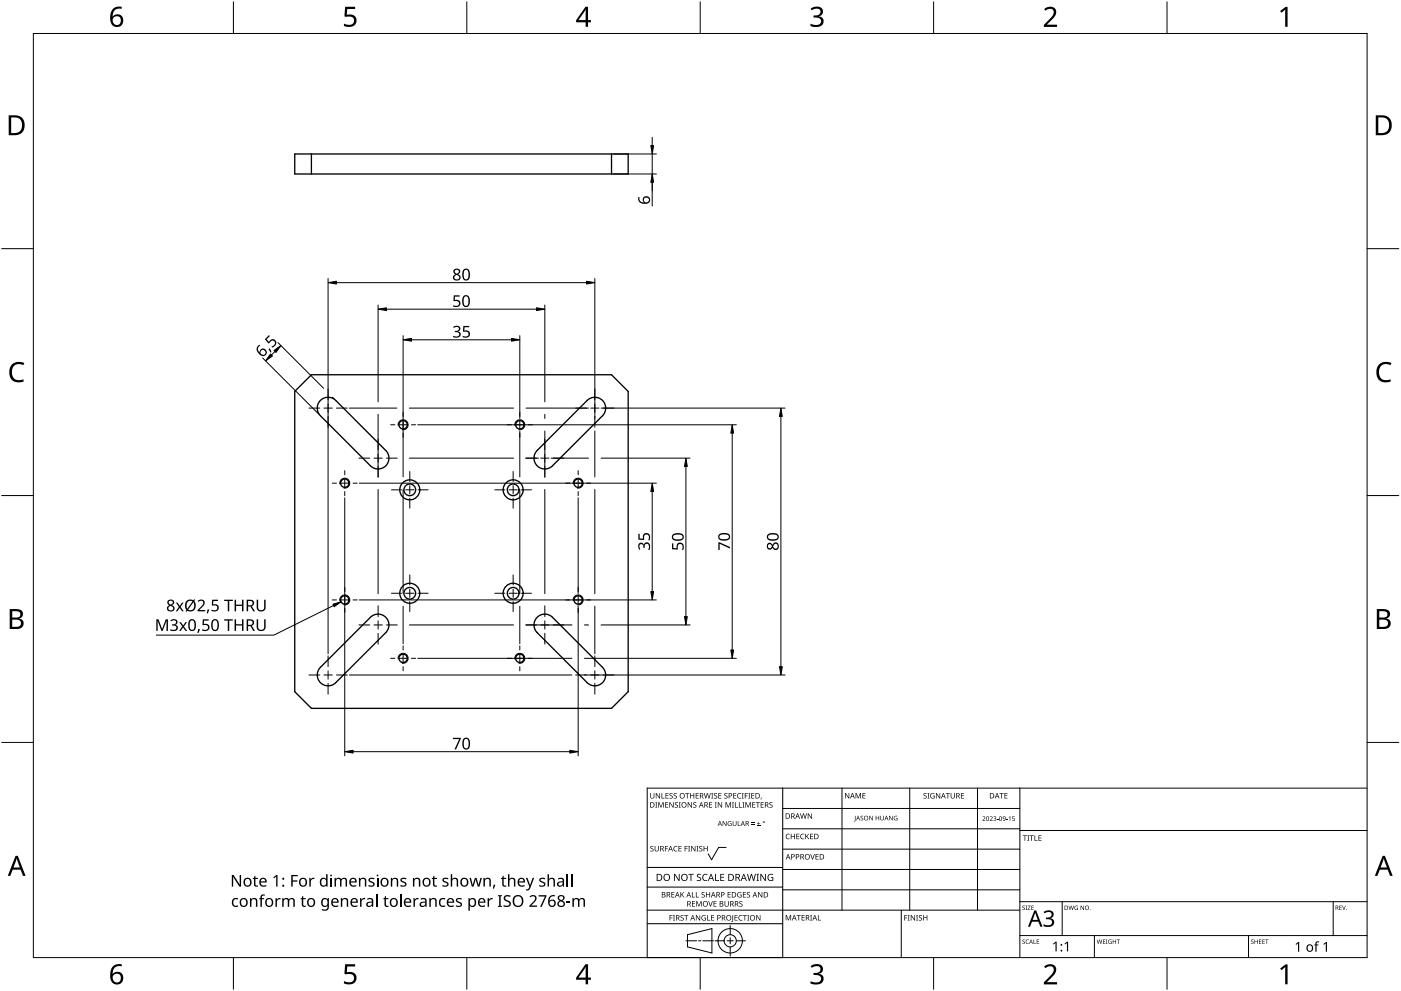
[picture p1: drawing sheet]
<svg xmlns="http://www.w3.org/2000/svg" width="420mm" height="297mm" viewBox="0 0 420 297" stroke-linecap="round" stroke-linejoin="round" font-family="sans-serif">
<g fill="none" stroke="#000" stroke-width=".4">
<path d="M88.4 46.2h100v6h-100zM93.4 46.2v6M183.4 46.2v6M93.4 112.3h90l5 5v90l-5 5h-90l-5-5v-90zM96.1 120a3.2 3.2 0 0 1 4.6 0l15 15a3.2 3.2 0 0 1 0 4.6 3.2 3.2 0 0 1-4.6 0l-15-15a3.2 3.2 0 0 1 0-4.6zM176.1 120a3.2 3.2 0 0 1 4.6 0 3.2 3.2 0 0 1 0 4.6l-15 15a3.2 3.2 0 0 1-4.6 0 3.2 3.2 0 0 1 0-4.6zM111.1 185a3.3 3.3 0 0 1 4.6 0 3.3 3.3 0 0 1 0 4.6l-15 15a3.2 3.2 0 0 1-4.6 0 3.2 3.2 0 0 1 0-4.6zM161.1 185a3.2 3.2 0 0 1 4.6 0l15 15a3.2 3.2 0 0 1 0 4.6 3.2 3.2 0 0 1-4.6 0l-15-15a3.2 3.2 0 0 1 0-4.6z"/>
<circle cx="120.9" cy="127.3" r="1.25"/>
<circle cx="155.9" cy="127.3" r="1.25"/>
<circle cx="103.4" cy="144.8" r="1.25"/>
<circle cx="122.9" cy="146.8" r="1.75"/>
<circle cx="122.9" cy="146.8" r="3"/>
<circle cx="153.9" cy="146.8" r="3"/>
<circle cx="153.9" cy="146.8" r="1.75"/>
<circle cx="173.4" cy="144.8" r="1.25"/>
<circle cx="103.4" cy="179.8" r="1.25"/>
<circle cx="122.9" cy="177.8" r="1.75"/>
<circle cx="122.9" cy="177.8" r="3"/>
<circle cx="153.9" cy="177.8" r="3"/>
<circle cx="153.9" cy="177.8" r="1.75"/>
<circle cx="173.4" cy="179.8" r="1.25"/>
<circle cx="120.9" cy="197.3" r="1.25"/>
<circle cx="155.9" cy="197.3" r="1.25"/>
</g>
<path d="M119.4 127.5a1.5 1.5 0 0 1 1.4-1.7 1.5 1.5 0 0 1 1.6 1.6 1.5 1.5 0 0 1-1.8 1.4M154.4 127.5a1.5 1.5 0 0 1 1.4-1.7 1.5 1.5 0 0 1 1.6 1.6 1.5 1.5 0 0 1-1.8 1.4M101.9 145a1.5 1.5 0 0 1 1.4-1.7 1.5 1.5 0 0 1 1.6 1.6 1.5 1.5 0 0 1-1.8 1.4M171.9 145a1.5 1.5 0 0 1 1.4-1.7 1.5 1.5 0 0 1 1.6 1.6 1.5 1.5 0 0 1-1.8 1.4M101.9 180a1.5 1.5 0 0 1 1.4-1.7 1.5 1.5 0 0 1 1.6 1.6 1.5 1.5 0 0 1-1.8 1.4M119.4 197.5a1.5 1.5 0 0 1 1.4-1.7 1.5 1.5 0 0 1 1.6 1.6 1.5 1.5 0 0 1-1.8 1.4M154.4 197.5a1.5 1.5 0 0 1 1.4-1.7 1.5 1.5 0 0 1 1.6 1.6 1.5 1.5 0 0 1-1.8 1.4M171.9 180a1.5 1.5 0 0 1 1.4-1.7 1.5 1.5 0 0 1 1.6 1.6 1.5 1.5 0 0 1-1.8 1.4" fill="none" stroke="#000" stroke-width=".3"/>
<path d="M10 10h400v277h-400z" fill="none" stroke="#000" stroke-width=".3"/>
<g fill="none" stroke="#000" stroke-width=".3">
<path d="M70 .5v9.5M140 .5v9.5M210 .5v9.5M280 .5v9.5M350 .5v9.5M.5 74.5h9.5M410 74.5h9.5M.5 148.5h9.5M410 148.5h9.5M.5 222.5h9.5M410 222.5h9.5M70 287v9.5"/>
<path d="M140 287v9.5M210 287v9.5M280 287v9.5M350 287v9.5"/>
</g>
<g fill="#000">
<path d="M103.5 2h3v.7h-2.4l-.1 1.7a1.98 1.98 0 0 1 2.4 .4 1.98 1.98 0 0 1 .2 2.5 2.88 2.88 0 0 1-3.5 .5v-.7a1.93 1.93 0 0 0 3-.6 1.37 1.37 0 0 0-.5-1.4 1.37 1.37 0 0 0-1.4-.1l-.5 .1-.4-.3zM243.1 2.6a2.32 2.32 0 0 1 3.7 .5 1.47 1.47 0 0 1-1.2 1.8 1.59 1.59 0 0 1 1.4 1.8 1.59 1.59 0 0 1-1.8 1.4l-2.1-.3v-.7a2.12 2.12 0 0 0 3.1-.5 1.21 1.21 0 0 0-1.6-1.3h-.6v-.7a1.53 1.53 0 0 0 2.1-1.1 1.49 1.49 0 0 0-2.6-.4zM313.1 2.7a2.03 2.03 0 0 1 2.1-.8 2.03 2.03 0 0 1 1.6 1.7 3.9 3.9 0 0 1-1.6 2.5l-1.2 1.3h3v.7h-3.9v-.6l1.5-1.6a2.56 2.56 0 0 0 1.3-2.9 1.62 1.62 0 0 0-2.4 .2zM383.9 3.3l1.6-1.2h.6v5.9h-.7l.1-5.2-1.2 1zM3.5 109.3a3.3 3.3 0 0 1 3.8-.5l-.3 .7a2.26 2.26 0 0 0-2.6 0 2.26 2.26 0 0 0-.8 2.6 2.12 2.12 0 0 0 3.1 1.7l.4-.1v.7a2.98 2.98 0 0 1-3.4-.4 2.98 2.98 0 0 1-.8-3.3zM413.5 109.3a3.3 3.3 0 0 1 3.8-.5l-.3 .7a2.26 2.26 0 0 0-2.7 0 2.26 2.26 0 0 0-.7 2.6 2.12 2.12 0 0 0 3.1 1.7l.4-.1v.7a2.98 2.98 0 0 1-3.4-.4 2.98 2.98 0 0 1-.8-3.3zM103.5 289h3v.7h-2.4l-.1 1.7a1.98 1.98 0 0 1 2.4 .4 1.98 1.98 0 0 1 .2 2.5 2.88 2.88 0 0 1-3.5 .4v-.6a1.93 1.93 0 0 0 3-.7 1.37 1.37 0 0 0-.5-1.3 1.37 1.37 0 0 0-1.4-.1l-.5 .1-.4-.3zM243.1 289.6a2.32 2.32 0 0 1 3.7 .5 1.47 1.47 0 0 1-1.2 1.8 1.59 1.59 0 0 1 1.4 1.8 1.59 1.59 0 0 1-1.8 1.4l-2.1-.3v-.7a2.12 2.12 0 0 0 3.1-.5 1.21 1.21 0 0 0-1.6-1.4h-.6v-.6a1.53 1.53 0 0 0 2.1-1.1 1.49 1.49 0 0 0-2.6-.4zM313.1 289.7a2.03 2.03 0 0 1 2.1-.8 2.03 2.03 0 0 1 1.6 1.7 3.9 3.9 0 0 1-1.6 2.5l-1.2 1.3h3v.7h-3.9v-.7l1.5-1.5a2.56 2.56 0 0 0 1.3-2.9 1.62 1.62 0 0 0-2.4 .2zM383.9 290.3l1.6-1.2h.6v5.9h-.7l.1-5.2-1.2 1z"/>
<path d="M33.9 2.6a2.88 2.88 0 0 1 2.6-.6v.7a2.02 2.02 0 0 0-2.7 2.3 1.83 1.83 0 0 1 2.6-.3 1.83 1.83 0 0 1 .3 2.6 2.07 2.07 0 0 1-2.6 .6 2.07 2.07 0 0 1-1.1-2.4 4 4 0 0 1 .9-2.9zM33.7 6.2a1.3 1.3 0 0 0 2.6 0 1.3 1.3 0 0 0-2.6 0z"/>
<path d="M175.6 2h.8v4h.8v.7h-.8v1.3h-.8v-1.3h-2.8v-.6zM175.6 2.8l-2.1 3.2h2.1z"/>
<path d="M2.6 34.6h1.8a2.99 2.99 0 0 1 3 3 2.99 2.99 0 0 1-3.1 2.9h-1.7zM3.4 35.2v4.7h.8a2.35 2.35 0 0 0 2.4-2.1 2.35 2.35 0 0 0-2-2.6z"/>
<path d="M412.6 34.6h1.8a2.99 2.99 0 0 1 3 3 2.99 2.99 0 0 1-3.1 2.9h-1.7zM413.3 35.2v4.7h.9a2.35 2.35 0 0 0 2.4-2.1 2.35 2.35 0 0 0-2-2.6z"/>
<path d="M2.9 182.6h1.7a1.68 1.68 0 0 1 2.3 1.7 1.37 1.37 0 0 1-1.2 1.1 1.61 1.61 0 0 1 1.4 2 1.61 1.61 0 0 1-2.1 1.1h-2.1zM3.7 185.7v2.2h1.2a1.13 1.13 0 0 0 1.4-1.1 1.13 1.13 0 0 0-1.5-1.1zM3.7 183.2v1.9h1.1a1.02 1.02 0 0 0 1.3-1 1.02 1.02 0 0 0-1.4-.9z"/>
<path d="M412.9 182.6h1.7a1.68 1.68 0 0 1 2.3 1.7 1.37 1.37 0 0 1-1.2 1.1 1.61 1.61 0 0 1 1.3 2 1.61 1.61 0 0 1-2 1.1h-2.1zM413.7 185.7v2.2h1.2a1.13 1.13 0 0 0 1.4-1.1 1.13 1.13 0 0 0-1.5-1.1zM413.7 183.2v1.9h1.1a1.02 1.02 0 0 0 1.3-1 1.02 1.02 0 0 0-1.5-.9z"/>
<path d="M4.7 256.5h.6l2.4 6h-.8l-.7-1.8h-2.4l-.7 1.8h-.8zM5 257.3l-.9 2.7h1.8z"/>
<path d="M414.7 256.5h.6l2.4 6h-.8l-.7-1.8h-2.4l-.7 1.8h-.8zM415 257.3l-1 2.7h1.9z"/>
<path d="M33.9 289.6a2.88 2.88 0 0 1 2.6-.6v.7a2.02 2.02 0 0 0-2.7 2.3 1.83 1.83 0 0 1 2.6-.3 1.83 1.83 0 0 1 .3 2.6 2.07 2.07 0 0 1-2.6 .6 2.07 2.07 0 0 1-1.1-2.4 4 4 0 0 1 .9-2.9zM33.7 293.2a1.3 1.3 0 0 0 2.6 0 1.3 1.3 0 0 0-2.6 0z"/>
<path d="M175.6 289h.8v4h.8v.7h-.8v1.3h-.8v-1.3h-2.8v-.6zM175.6 289.8l-2.1 3.2h2.1z"/>
</g>
<g fill="none" stroke="#000" stroke-width=".3">
<path d="M234.7 236.2v50.8h-40.6v-50.8h215.9M252.5 236.2v36.6M272.8 236.2v36.6M293.2 236.2v36.6M305.9 236.2v50.8M217.8 254h-2.3l-2.1 3.7-1-1.8M234.7 242.3h71.2M234.7 248.4h71.2M234.7 254.5h71.2M305.9 248.9h104.1M194.1 276.9h40.6M194.1 272.8h111.8"/>
<path d="M194.1 265.9h40.6M194.1 260h40.6M219 277.4v2.8M234.7 260.6h71.2M234.7 266.7h71.2M270.3 272.8v14.2M305.9 270.3h104.1M318.6 270.3v10.1M399.8 270.3v10.1M205.7 282h3.2M206.2 280.2l7.3-1.9v7.3l-7.3-1.8zM209.5 282h.7"/>
<path d="M210.8 282h3.2M214.4 282h2.8M218.1 282h1.8M219 281.1v1.8M219 283.8v2.8M220.8 282h2.8M305.9 280.4h104.1M328.2 280.4v6.6M374.4 280.4v6.6"/>
<circle cx="219" cy="282" r="1.83"/>
<circle cx="219" cy="282" r="3.7"/>
</g>
<g fill="#000">
<path d="M195 237.7h.2v1.1a.42 .42 0 0 0 .4 .4 .42 .42 0 0 0 .4-.4v-1.1h.2v1.1a.62 .62 0 0 1-.6 .6 .62 .62 0 0 1-.6-.6zM196.7 237.7h.2l.9 1.4v-1.4h.2v1.6h-.3l-.8-1.3v1.3h-.2zM198.4 237.7h.2v1.5h.7v.1h-.9zM199.6 237.7h.9v.2h-.7v.5h.6v.2h-.6v.6h.7v.1h-.9zM200.8 237.9l.6-.2 .3 .1v.2a.38 .38 0 0 0-.5-.2 .38 .38 0 0 0-.2 .5 .38 .38 0 0 0 .5 .2 .53 .53 0 0 1 .1 .8 .53 .53 0 0 1-.8 0v-.2a.41 .41 0 0 0 .6 .1 .41 .41 0 0 0 .1-.5 .41 .41 0 0 0-.5-.2zM202.1 237.9l.5-.2 .4 .1-.1 .2a.38 .38 0 0 0-.5-.2 .38 .38 0 0 0-.2 .5 .38 .38 0 0 0 .5 .2 .53 .53 0 0 1 .2 .8 .53 .53 0 0 1-.8 0v-.2a.41 .41 0 0 0 .5 .1 .41 .41 0 0 0 .2-.5 .41 .41 0 0 0-.6-.2zM205.5 237.7h1.2v.2h-.5v1.4h-.2v-1.4h-.5zM207 237.7h.2v.7h.8v-.7h.2v1.6h-.2v-.7h-.8v.7h-.2zM208.6 237.7h.9v.2h-.7v.5h.7v.2h-.7v.6h.7v.1h-.9zM211.1 237.7h.2l.4 1.4 .3-1.4h.2l.4 1.4 .4-1.4h.2l-.5 1.6h-.2l-.4-1.3-.3 1.3h-.3zM213.3 237.7h.6l-.2 .2v1.3l.2 .1h-.6l.2-.1v-1.3zM214.2 237.9l.5-.2 .4 .1-.1 .2a.38 .38 0 0 0-.5-.2 .38 .38 0 0 0-.2 .5 .38 .38 0 0 0 .5 .2 .53 .53 0 0 1 .2 .8 .53 .53 0 0 1-.8 0v-.2a.41 .41 0 0 0 .5 .1 .41 .41 0 0 0 .2-.5 .41 .41 0 0 0-.6-.2z"/>
<path d="M215.4 237.7h.9v.2h-.7v.5h.7v.2h-.7v.6h.7v.1h-.9zM217.3 237.9l.5-.2 .4 .1-.1 .2a.38 .38 0 0 0-.5-.2 .38 .38 0 0 0-.2 .5 .38 .38 0 0 0 .5 .2 .53 .53 0 0 1 .2 .8 .53 .53 0 0 1-.8 0v-.2a.41 .41 0 0 0 .5 .1 .41 .41 0 0 0 .2-.5 .41 .41 0 0 0-.6-.2zM219.9 237.7h.9v.2h-.7v.5h.7v.2h-.7v.6h.7v.1h-.9zM221.3 237.9l.6-.2 .4 .1-.1 .2a.65 .65 0 0 0-.9 .6 .65 .65 0 0 0 .9 .5 .77 .77 0 0 1-1.1-.1 .77 .77 0 0 1 .2-1.1zM222.5 237.7h.5l-.1 .2v1.3l.1 .1h-.5l.2-.1v-1.3zM223.4 237.7h.9v.2h-.7v.6h.6v.2h-.6v.6h-.2zM224.4 237.7h.6l-.2 .2v1.3l.2 .1h-.6l.2-.1v-1.3zM225.3 237.7h.9v.2h-.7v.5h.7v.2h-.7v.6h.7v.1h-.9zM228.2 239.1h.2l-.3 .5zM253.4 237.7h.3l.8 1.3v-1.3h.2v1.6h-.2l-.9-1.3v1.3h-.2zM256.6 237.7h.3l.5 1.3 .5-1.3h.3v1.6h-.2v-1.4l-.7 1.4-.5-1.4v1.4h-.2zM258.6 237.7h1v.2h-.7v.5h.6v.2h-.6v.5h.7v.2h-1z"/>
<path d="M277 237.9l.6-.2 .3 .1-.1 .2a.38 .38 0 0 0-.5-.2 .38 .38 0 0 0-.1 .5 .38 .38 0 0 0 .5 .2 .53 .53 0 0 1 .1 .8 .53 .53 0 0 1-.8 0v-.2a.41 .41 0 0 0 .6 .1 .41 .41 0 0 0 .1-.5 .41 .41 0 0 0-.5-.2zM278.1 237.7h.6l-.2 .2v1.3l.2 .1h-.6l.2-.1v-1.3zM279.2 237.9l.7-.2 .4 .1-.1 .2a.67 .67 0 0 0-1 .5 .67 .67 0 0 0 .9 .6v-.4h-.4v-.2h.6v.8a.88 .88 0 0 1-1.2-.2 .88 .88 0 0 1 .1-1.2zM280.7 237.7h.2l.9 1.4v-1.4h.2v1.6h-.3l-.8-1.3v1.3h-.2zM283.7 237.7h1.2v.2h-.5v1.4h-.2v-1.4h-.5zM285.1 237.7h.2v1.1a.42 .42 0 0 0 .4 .4 .42 .42 0 0 0 .4-.4v-1.1h.2v1.1a.62 .62 0 0 1-.6 .6 .62 .62 0 0 1-.6-.6zM288.2 237.7h.9v.2h-.7v.5h.7v.2h-.7v.6h.7v.1h-.9zM299.8 237.7h1.2v.2h-.5v1.4h-.2v-1.4h-.5zM301.2 237.7h.9v.2h-.7v.5h.7v.2h-.7v.5h.7v.2h-.9zM195.1 253.7l.6-.2 .3 .1-.1 .2a.38 .38 0 0 0-.5-.1 .38 .38 0 0 0-.1 .5 .38 .38 0 0 0 .4 .2 .53 .53 0 0 1 .2 .7 .53 .53 0 0 1-.8 .1v-.2a.41 .41 0 0 0 .6 .1 .41 .41 0 0 0 .1-.6 .41 .41 0 0 0-.6-.2zM196.5 240.4h.6l-.2 .2v1.3l.2 .2h-.6l.2-.2v-1.3zM196.3 253.6h.2v1a.42 .42 0 0 0 .5 .4 .42 .42 0 0 0 .4-.4v-1h.2v1a.62 .62 0 0 1-.6 .6 .62 .62 0 0 1-.7-.6z"/>
<path d="M197.4 240.4h.3l.5 1.4 .5-1.4h.3v1.7h-.2v-1.5l-.7 1.5-.5-1.5v1.5h-.2zM199.4 253.6h.9v.1h-.7v.6h.7v.2h-.7v.7h-.2zM199.5 240.4h.9v.2h-.7v.5h.6v.2h-.6v.6h.7v.2h-.9zM200.7 240.4h.3l.8 1.4v-1.4h.2v1.7h-.2l-.9-1.4v1.4h-.2zM202.2 253.8l.5-.3 .5 .1-.1 .2a.65 .65 0 0 0-.9 .6 .65 .65 0 0 0 .9 .6 .77 .77 0 0 1-1.1-.1 .77 .77 0 0 1 .2-1.1zM202.5 240.6l.5-.2 .3 .1v.2a.38 .38 0 0 0-.5-.2 .38 .38 0 0 0-.2 .5 .38 .38 0 0 0 .5 .2 .53 .53 0 0 1 .1 .8 .53 .53 0 0 1-.8 0l.1-.1a.41 .41 0 0 0 .5 0 .41 .41 0 0 0 .1-.5 .41 .41 0 0 0-.5-.2zM203.6 240.4h.6l-.2 .2v1.3l.2 .2h-.6l.2-.2v-1.3zM203.5 253.6h.9v.1h-.7v.6h.6v.1h-.6v.6h.7v.2h-.9zM205.3 253.6h.9v.1h-.7v.6h.7v.2h-.7v.7h-.2zM206.4 253.6h.6l-.2 .1v1.3l.2 .2h-.6l.2-.2v-1.3zM206.2 240.4h.3l.8 1.4v-1.4h.2v1.7h-.2l-.9-1.4v1.4h-.2zM207.3 253.6h.2l.9 1.3v-1.3h.2v1.6h-.3l-.8-1.4v1.4h-.2z"/>
<path d="M208 240.6l.5-.2 .3 .1v.2a.38 .38 0 0 0-.5-.2 .38 .38 0 0 0-.2 .5 .38 .38 0 0 0 .5 .2 .53 .53 0 0 1 .2 .8 .53 .53 0 0 1-.9 0l.1-.1a.41 .41 0 0 0 .5 0 .41 .41 0 0 0 .1-.5 .41 .41 0 0 0-.5-.2zM208.9 253.6h.6l-.2 .1v1.3l.2 .2h-.6l.2-.2v-1.3zM209.8 253.7l.5-.2 .3 .1v.2a.38 .38 0 0 0-.5-.1 .38 .38 0 0 0-.2 .5 .38 .38 0 0 0 .5 .2 .53 .53 0 0 1 .2 .7 .53 .53 0 0 1-.9 .1l.1-.2a.41 .41 0 0 0 .5 .1 .41 .41 0 0 0 .1-.6 .41 .41 0 0 0-.5-.2zM211 253.6h.2v.7h.8v-.7h.2v1.6h-.2v-.8h-.8v.8h-.2zM212.7 240.4h.9v.2h-.7v.5h.6v.2h-.6v.6h.7v.2h-.9zM214.4 240.4h.6l-.2 .2v1.3l.2 .2h-.6l.2-.2v-1.3zM215.3 240.4h.2l.9 1.4v-1.4h.2v1.7h-.3l-.8-1.4v1.4h-.2zM216.7 246.1h.2l.8 1.2v-1.2h.2v1.5h-.2l-.8-1.2v1.2h-.2zM217.6 240.4h.3l.5 1.4 .5-1.4h.3v1.7h-.2v-1.5l-.7 1.5-.5-1.5v1.5h-.2zM218.4 246.3l.6-.2 .4 .1-.2 .1a.6 .6 0 0 0-.8 .5 .6 .6 0 0 0 .8 .6v-.4l-.3-.2h.5v.7a.8 .8 0 0 1-1-.2 .8 .8 0 0 1 0-1zM219.5 240.4h.6l-.2 .2v1.3l.2 .2h-.6l.2-.2v-1.3zM220.4 240.4h.2v1.5h.7v.2h-.9z"/>
<path d="M219.7 246.1h.2v.9a.38 .38 0 0 0 .4 .4 .38 .38 0 0 0 .4-.4v-.9h.2v.9a.56 .56 0 0 1-.6 .6 .56 .56 0 0 1-.6-.6zM221.3 246.1h.1v1.3h.7v.2h-.8zM221.6 240.4h.2v1.5h.7v.2h-.9zM222.7 240.4h.5l-.1 .2v1.3l.1 .2h-.5l.1-.2v-1.3zM223.6 240.4h.3l.5 1.4 .5-1.4h.3v1.7h-.2v-1.5l-.7 1.5-.6-1.5v1.5h-.1zM225.3 247l1 .1zM225.3 246.6l1 .1zM225.6 240.4h.9v.2h-.7v.5h.7v.2h-.7v.6h.7v.2h-.9zM227 247.4l1 .2zM226.7 240.4h1.2v.2h-.5v1.5h-.2v-1.5h-.5zM227.4 246.3l.2 .5h.4l-.4 .1v.4l-.2-.4h-.4l.4-.1zM228.1 240.4h.9v.2h-.7v.5h.7v.2h-.7v.6h.7v.2h-.9z"/>
<path d="M230.8 240.6l.6-.2 .3 .1-.1 .2a.38 .38 0 0 0-.5-.2 .38 .38 0 0 0-.1 .5 .38 .38 0 0 0 .4 .2 .53 .53 0 0 1 .2 .8 .53 .53 0 0 1-.8 0v-.1a.41 .41 0 0 0 .6 0 .41 .41 0 0 0 .1-.5 .41 .41 0 0 0-.6-.2zM235.8 250.1l.6-.2 .5 .1-.1 .2a.65 .65 0 0 0-1 .5 .65 .65 0 0 0 1 .6 .77 .77 0 0 1-1.1-.1 .77 .77 0 0 1 .1-1.1zM237.2 249.9h.2v.7h.8v-.7h.2v1.6h-.2v-.7h-.8v.7h-.2zM238.8 249.9h.9v.2h-.7v.5h.7v.2h-.7v.5h.7v.2h-.9zM240.2 250.1l.6-.2 .4 .1v.2a.65 .65 0 0 0-1 .5 .65 .65 0 0 0 1 .6 .77 .77 0 0 1-1.1-.1 .77 .77 0 0 1 .1-1.1zM240 243.8h.2l.3 1.4 .4-1.4h.2l.4 1.4 .3-1.4h.2l-.4 1.6h-.2l-.4-1.4-.4 1.4h-.2zM241.5 249.9h.2v.8l.7-.8h.3l-.7 .7 .7 .9h-.2l-.6-.7-.2 .7h-.2zM243 256h.2l.5 1.4 .4-1.4h.3l-.6 1.6h-.2zM242.3 243.8h.2l.9 1.3-.1-1.3h.2v1.6h-.2l-.9-1.3v1.3h-.1zM242.9 249.9h.9v.2h-.7v.5h.7v.2h-.7v.5h.7v.2h-.9zM244.6 256h.9v.2h-.7v.5h.6v.2h-.6v.5h.7v.2h-.9zM256.4 244.5h.2v1.5l-.5 .2v-.1l.3-.2z"/>
<path d="M258.1 244.7l.5-.2 .2 .2a.33 .33 0 0 0-.4-.1 .33 .33 0 0 0-.1 .5 .33 .33 0 0 0 .4 .1 .43 .43 0 0 1 0 .7 .43 .43 0 0 1-.6-.2 .33 .33 0 0 0 .4 .1 .33 .33 0 0 0 .1-.5l-.5-.3zM260.7 244.5h.2l.7 1.2v-1.2h.2v1.4h-.2l-.8-1.1v1.1h-.1zM262.6 244.5h.2v.6h.7v-.6h.2v1.4h-.2v-.6h-.7v.6h-.2zM264 244.5h.2v.9a.35 .35 0 0 0 .3 .4 .35 .35 0 0 0 .4-.4v-.9h.2v.9a.52 .52 0 0 1-.6 .5 .52 .52 0 0 1-.5-.5zM266.6 244.5h.2l.8 1.2v-1.2h.1v1.4h-.2l-.7-1.1v1.1h-.2zM268.2 244.7l.9-.1-.2 .1a.56 .56 0 0 0-.7 .6 .56 .56 0 0 0 .8 .4v-.4l-.3-.1h.4v.6a.74 .74 0 0 1-.9-.1 .74 .74 0 0 1 0-1zM294.7 244.8a.49 .49 0 0 1 .8 .1 .49 .49 0 0 1-.4 .7l-.2 .3 .6 .2h-.9l.4-.5a.37 .37 0 0 0 .4-.6 .37 .37 0 0 0-.7-.1zM296.8 244.8a.49 .49 0 0 1 .8 .1 .49 .49 0 0 1-.3 .7l-.3 .3 .7 .2h-.9l.4-.5a.37 .37 0 0 0 .3-.6 .37 .37 0 0 0-.6-.1zM297.9 244.8a.42 .42 0 0 1 .7-.2 .42 .42 0 0 1-.1 .7 .44 .44 0 0 1 .2 .7 .44 .44 0 0 1-.7 0l-.1-.2a.35 .35 0 0 0 .5 .2 .35 .35 0 0 0 .1-.5l-.4-.2a.3 .3 0 0 0 .4-.1 .3 .3 0 0 0-.1-.4 .3 .3 0 0 0-.4 .1zM299 245.5l.4 .1zM301.8 245.5l.4 .1zM302.5 245l.5-.3v1.4h-.2v-1.2z"/>
<path d="M303.6 244.7h.7l-.6 .1v.4a.45 .45 0 0 1 .6 .2 .45 .45 0 0 1-.2 .6 .45 .45 0 0 1-.6-.2 .39 .39 0 0 0 .6 .1 .39 .39 0 0 0 0-.6 .39 .39 0 0 0-.5 0zM306.8 250.4h1.2v.2h-.5v1.4h-.2v-1.4h-.5zM308.1 250.4h.6l-.2 .2v1.3l.2 .1h-.6l.2-.1v-1.3zM308.8 250.4h1.2v.2h-.5v1.4h-.2v-1.4h-.5zM310.2 250.4h.3v1.4h.7v.2h-1zM311.4 250.4h.9v.2h-.7v.5h.7v.2h-.7v.5h.7v.2h-.9zM200.8 274.3h.9v.2h-.7v.5h.7v.2h-.7v.7h-.2zM201.4 267.4h.9v.2h-.7v.5h.6v.1h-.6v.6h.7v.2h-.9zM201.8 274.3h.6l-.2 .2v1.3l.2 .1h-.6l.2-.1v-1.3zM202.2 261.9h.3l1.1 1.8v-1.8h.2v2.1h-.3l-1.1-1.7v1.7h-.2zM204.1 274.4l.6-.1 .3 .1v.1a.38 .38 0 0 0-.5-.1 .38 .38 0 0 0-.2 .5 .38 .38 0 0 0 .5 .2 .53 .53 0 0 1 .1 .8 .53 .53 0 0 1-.8 0l.1-.2a.41 .41 0 0 0 .5 .1 .41 .41 0 0 0 .1-.6 .41 .41 0 0 0-.5-.1zM204.1 267.4h.2v.8l.7-.8h.2l-.6 .7 .7 .9h-.3l-.6-.8-.1 .8h-.2z"/>
<path d="M205.2 274.3h1.2v.2h-.5v1.4h-.2v-1.4h-.5zM206.4 261.9h1.6v.3h-.6v1.8h-.3v-1.8h-.7zM207.5 267.4h.2v1.4h.7v.2h-.9zM207.5 270.1h.9v.2h-.7v.5h.7v.2h-.7v.6h.7v.1h-.9zM208.7 267.4h.2v1.4h.7v.2h-.9zM208.8 270.1h.3l.5 1.3 .5-1.3h.3v1.6h-.2v-1.4l-.7 1.4-.5-1.4v1.4h-.2zM208.7 274.3h.2l.9 1.3v-1.3h.2v1.6h-.3l-.8-1.3v1.3h-.2zM209.1 262.1l.4-.2 .7 .1-.2 .2a.44 .44 0 0 0-.7 .2 .44 .44 0 0 0 .5 .5 .66 .66 0 0 1 .4 1 .66 .66 0 0 1-1 .1h-.2v-.3l.3 .1a.47 .47 0 0 0 .7-.3 .47 .47 0 0 0-.6-.5l-.4-.3zM210.6 274.5l.7-.2 .4 .1-.1 .1a.67 .67 0 0 0-1 .5 .67 .67 0 0 0 .9 .7v-.5h-.4v-.1h.6v.8a.88 .88 0 0 1-1.2-.2 .88 .88 0 0 1 .1-1.2zM210.5 267.5l.5-.1 .4 .1-.1 .1a.38 .38 0 0 0-.5-.1 .38 .38 0 0 0-.2 .5 .38 .38 0 0 0 .5 .2 .53 .53 0 0 1 .2 .8 .53 .53 0 0 1-.8 0v-.2a.41 .41 0 0 0 .5 .1 .41 .41 0 0 0 .1-.6 .41 .41 0 0 0-.5-.1zM210.9 262.2l.7-.3 .6 .1-.1 .3a.84 .84 0 0 0-1.2 .7 .84 .84 0 0 0 1.2 .8v.2a1.1 1.1 0 0 1-1.4-.4 1.1 1.1 0 0 1 .2-1.4zM212.1 274.3h.2v1.4h.7v.2h-.9z"/>
<path d="M212.4 270.1h.2l.5 1.4 .5-1.4h.2l-.6 1.6h-.2zM211.7 267.4h.2v.7h.9v-.7h.2v1.6h-.2v-.8h-.9v.8h-.2zM213.3 274.3h.9v.2h-.7v.5h.6v.2h-.6v.5h.7v.2h-.9zM214.5 261.9h.2v1.9h1v.2h-1.2zM214 270.1h.9v.2h-.7v.5h.7v.2h-.7v.6h.7v.1h-.9zM216 261.9h1.2v.3h-.9v.6h.8v.3h-.8v.7h.9v.2h-1.2zM217.3 270.1h.2v1.1a.42 .42 0 0 0 .4 .4 .42 .42 0 0 0 .4-.4v-1.1h.2v1.1a.62 .62 0 0 1-.6 .6 .62 .62 0 0 1-.6-.6zM218.2 267.4h.9v.2h-.7v.5h.7v.1h-.7v.6h.7v.2h-.9zM219.6 274.3h.3l-.1 1.7-.5 .3v-.2l.3-.1zM220.3 274.3h.9v.2h-.7v.5h.6v.2h-.6v.5h.7v.2h-.9zM221.3 267.6l.7-.2 .4 .1-.1 .1a.67 .67 0 0 0-1 .5 .67 .67 0 0 0 .9 .7v-.5h-.4v-.2h.6v.8a.88 .88 0 0 1-1.2-.1 .88 .88 0 0 1 .1-1.2zM221.7 274.5l.5-.2 .5 .1-.1 .1a.65 .65 0 0 0-.9 .6 .65 .65 0 0 0 .9 .6 .77 .77 0 0 1-1.1-.1 .77 .77 0 0 1 .2-1.1z"/>
<path d="M221.8 270.3l.5-.2 .4 .1-.1 .2a.38 .38 0 0 0-.5-.2 .38 .38 0 0 0-.2 .5 .38 .38 0 0 0 .5 .2 .53 .53 0 0 1 .2 .8 .53 .53 0 0 1-.8 0v-.2a.41 .41 0 0 0 .5 .1 .41 .41 0 0 0 .2-.5 .41 .41 0 0 0-.6-.2zM222.8 274.3h1.2v.2h-.5v1.4h-.2v-1.4h-.5zM222.8 267.4h.9v.2h-.7v.5h.7v.1h-.7v.6h.7v.2h-.9zM224.1 274.3h.6l-.2 .2v1.3l.2 .1h-.6l.2-.1v-1.3zM224 267.5l.6-.1 .3 .1v.1a.38 .38 0 0 0-.5-.1 .38 .38 0 0 0-.2 .5 .38 .38 0 0 0 .5 .2 .53 .53 0 0 1 .1 .8 .53 .53 0 0 1-.8 0l.1-.2a.41 .41 0 0 0 .5 .1 .41 .41 0 0 0 .1-.6 .41 .41 0 0 0-.5-.1zM224 261.9h.3l.4 1.8 .5-1.8h.3l.5 1.8 .4-1.8h.3l-.6 2.1h-.2l-.5-1.8-.5 1.8h-.3zM226.9 261.9h.7l-.2 .3v1.6l.2 .2h-.7l.2-.2v-1.6zM226.8 274.3h.2l.9 1.3v-1.3h.2v1.6h-.3l-.8-1.3v1.3h-.2zM227.3 267.4h.3l.8 1.3v-1.3h.2v1.6h-.2l-.9-1.3v1.3h-.2zM228 261.9h.3l1.2 1.8-.1-1.8h.3v2.1h-.3l-1.1-1.7v1.7h-.3zM230.5 262.2l.9-.3 .5 .1-.1 .3a.87 .87 0 0 0-1.4 .6 .87 .87 0 0 0 1.2 .9v-.6h-.4v-.3h.7v1.1a1.15 1.15 0 0 1-1.5-.3 1.15 1.15 0 0 1 .1-1.5zM235.6 274.3h.3l.5 1.3 .6-1.3h.3v1.6h-.2v-1.4l-.7 1.4-.6-1.4v1.4h-.2z"/>
<path d="M238.9 274.3h1.3v.2h-.5v1.4h-.2v-1.4h-.6zM240.4 274.3h.9v.2h-.7v.5h.7v.1h-.7v.6h.7v.2h-.9zM242.9 274.3h.6l-.2 .1v1.3l.2 .2h-.6l.2-.2v-1.3zM245.3 274.3h.2v1.4h.7v.2h-.9zM271.2 274.3h.9v.2h-.7v.5h.7v.2h-.7v.7h-.2zM272.2 274.3h.6l-.2 .2v1.3l.2 .1h-.6l.2-.1v-1.3zM273.1 274.3h.3l.8 1.3v-1.3h.2v1.6h-.2l-.9-1.3v1.3h-.2zM274.7 274.3h.6l-.2 .2v1.3l.2 .1h-.6l.2-.1v-1.3zM275.6 274.4l.6-.1 .3 .1v.1a.38 .38 0 0 0-.5-.1 .38 .38 0 0 0-.2 .5 .38 .38 0 0 0 .5 .2 .53 .53 0 0 1 .1 .8 .53 .53 0 0 1-.8 0v-.2a.41 .41 0 0 0 .6 .1 .41 .41 0 0 0 .1-.6 .41 .41 0 0 0-.5-.1zM276.9 274.3h.2v.7h.8v-.7h.2v1.6h-.2v-.7h-.8v.7h-.2zM306.7 271.6l.4-.2 .2 .2a.32 .32 0 0 0-.4 0 .32 .32 0 0 0-.1 .4 .32 .32 0 0 0 .4 .1 .41 .41 0 0 1 0 .7 .41 .41 0 0 1-.6-.2 .31 .31 0 0 0 .4 .1 .31 .31 0 0 0 .1-.5l-.5-.2zM307.6 271.5h.4l-.1 .1 .1 1.2h-.4l.1-.2z"/>
<path d="M308.2 271.5h.8l-.6 1.1 .7 .2h-.9l.6-1.2zM309.3 271.5h.7l-.5 .1v.4h.5l-.5 .1v.5l.5 .2h-.7zM313 273.4a1.69 1.69 0 0 1 1.8-.6 1.69 1.69 0 0 1 1.2 1.5l-.4 .7-.6 .2a1.31 1.31 0 0 1 1.2 1.5 1.31 1.31 0 0 1-1.5 1.1l-1.8-.2v-.6a1.73 1.73 0 0 0 2.6-.4 .99 .99 0 0 0-1.3-1.1h-.5v-.5a1.13 1.13 0 0 0 1.2-.1 1.13 1.13 0 0 0 .4-1.1 1.42 1.42 0 0 0-2 0zM320.4 271.5h.2l.3 1.1 .3-1.1h.1l.3 1.1 .3-1.1h.2l-.4 1.3h-.1l-.3-1.2-.4 1.2h-.1zM322.4 271.6l.9-.1-.3 .1a.53 .53 0 0 0-.6 .6 .53 .53 0 0 0 .7 .4v-.4l-.3-.1h.5v.6a.71 .71 0 0 1-.9-.1 .71 .71 0 0 1 0-1zM324.1 271.5l.9 1-.1-1h.2v1.3l-.9-1.1-.1 1.1zM401.7 271.4h.7l-.6 .2v.4h.6l-.6 .1v.5l.6 .1h-.7zM402.5 271.4h.2l.4 1.2 .3-1.2h.2l-.5 1.3zM306.7 281.7l.4-.1 .2 .2a.32 .32 0 0 0-.4-.1 .32 .32 0 0 0-.1 .5 .32 .32 0 0 0 .4 .1 .41 .41 0 0 1 0 .6 .41 .41 0 0 1-.6-.2 .31 .31 0 0 0 .4 .2 .31 .31 0 0 0 .1-.5l-.5-.3zM307.8 281.8l.4-.2 .4 .1-.1 .1a.52 .52 0 0 0-.7 .5 .52 .52 0 0 0 .7 .4 .61 .61 0 0 1-.9 0 .61 .61 0 0 1 .2-.9zM310 281.6h.1v1.2l.6 .1h-.7zM310.9 281.6h.7l-.5 .2v.4h.5l-.5 .1v.5l.5 .1h-.7z"/>
<path d="M315.8 282.9l1.1-.7v3h-.4l.1-2.6-.6 .5zM319.2 282.9l1.1-.7v3h-.3v-2.6l-.6 .5zM328.9 281.6h.2l.3 1.1 .3-1.1h.1l.3 1.1 .3-1.1h.2l-.4 1.3h-.1l-.4-1.1-.3 1.1h-.1zM330.8 281.6h.7l-.6 .2v.4h.6l-.6 .1v.5l.6 .1h-.7zM331.7 281.6h.4l-.1 .1 .1 1.2h-.4l.1-.1zM332.5 281.8l.9-.1-.2 .1a.53 .53 0 0 0-.7 .5 .53 .53 0 0 0 .7 .5v-.4l-.2-.2h.4v.7a.71 .71 0 0 1-.9-.2 .71 .71 0 0 1 0-.9zM333.7 281.6h.2v.6h.6v-.6h.2v1.3h-.2v-.6h-.6v.6h-.2zM334.9 281.6h1l-.4 .2v1.1h-.2v-1.1zM375.2 281.7l.5-.1 .2 .2a.32 .32 0 0 0-.4-.1 .32 .32 0 0 0-.1 .5 .32 .32 0 0 0 .4 .1 .41 .41 0 0 1 0 .6 .41 .41 0 0 1-.6-.2 .31 .31 0 0 0 .4 .2 .31 .31 0 0 0 .1-.5l-.5-.3zM376.2 281.6h.2v.6h.7v-.6h.1v1.3h-.1v-.6h-.7v.6h-.2zM377.6 281.6h.7l-.6 .2v.4h.6l-.6 .1v.5l.6 .1h-.7zM378.6 281.6h.7l-.5 .2v.4h.5l-.5 .1v.5l.5 .1h-.7z"/>
<path d="M379.4 281.6h1l-.4 .2v1.1h-.2v-1.1zM388.5 283l1.1-.6v2.9h-.3v-2.6l-.6 .5zM394.7 282.3l.9-.1-.1 .3h-.5l-.1 .2-.1 .4h.6v.3h-.6v1.9h-.3v-1.9h-.4l.4-.3zM396.9 283l1.1-.6v2.9h-.4v-2.6l-.5 .5z"/>
<path d="M203.7 238.5a.81 .81 0 0 1 1.6 0 .81 .81 0 0 1-1.6 0zM204.1 238.5a.6 .6 0 0 0 1.2 0 .6 .6 0 0 0-1.2 0z"/>
<path d="M209.9 237.7h.4a.47 .47 0 0 1 .6 .3 .47 .47 0 0 1-.3 .6l.5 .7h-.3l-.4-.6h-.3v.6h-.2zM210.1 237.9v.6h.2a.31 .31 0 0 0 .4-.3 .31 .31 0 0 0-.4-.3z"/>
<path d="M218.5 237.7h.5a.54 .54 0 0 1 .6 .7 .54 .54 0 0 1-.9 .3v.6h-.2zM218.7 237.9v.6a.39 .39 0 0 0 .7-.3 .39 .39 0 0 0-.7-.3z"/>
<path d="M226.6 237.7h.5a.81 .81 0 0 1 .8 .9 .81 .81 0 0 1-.9 .7h-.4zM226.8 237.9v1.3h.2a.64 .64 0 0 0 .7-.6 .64 .64 0 0 0-.7-.7z"/>
<path d="M255.6 237.7h.1l.7 1.6h-.2l-.2-.5h-.7l-.2 .5h-.2zM255.6 237.9l-.2 .7h.5z"/>
<path d="M282.8 237.7h.2l.6 1.6h-.2l-.2-.5h-.6l-.2 .5h-.2zM282.9 237.9l-.2 .8h.5z"/>
<path d="M286.8 237.7h.4a.47 .47 0 0 1 .6 .3 .47 .47 0 0 1-.3 .6l.4 .7h-.2l-.4-.6h-.3v.6h-.2zM287 237.9v.6h.2a.31 .31 0 0 0 .4-.3 .31 .31 0 0 0-.4-.3z"/>
<path d="M296.9 237.7h.5a.81 .81 0 0 1 .8 .8 .81 .81 0 0 1-.9 .8h-.4zM297.1 237.9v1.2h.2a.64 .64 0 0 0 .7-.6 .64 .64 0 0 0-.7-.6z"/>
<path d="M298.9 237.7h.2l.7 1.6h-.3l-.2-.5h-.6l-.2 .5h-.2zM299 237.9l-.2 .7h.5z"/>
<path d="M195 240.4h.5a.81 .81 0 0 1 .8 .9 .81 .81 0 0 1-.9 .8h-.4zM195.2 240.6v1.3h.2a.64 .64 0 0 0 .7-.6 .64 .64 0 0 0-.6-.7z"/>
<path d="M198 253.6h.5a.47 .47 0 0 1 .5 .3 .47 .47 0 0 1-.3 .6l.5 .7h-.3l-.4-.7h-.3v.7h-.2zM198.2 253.7v.6h.3a.31 .31 0 0 0 .3-.3 .31 .31 0 0 0-.4-.3z"/>
<path d="M201 253.6h.2l.6 1.6h-.2l-.2-.5h-.6l-.2 .5h-.2zM201.1 253.8l-.3 .7h.6z"/>
<path d="M204.3 241.3a.81 .81 0 0 1 1.6 0 .81 .81 0 0 1-1.6 0zM204.6 241.3a.6 .6 0 0 0 1.2 0 .6 .6 0 0 0-1.2 0z"/>
<path d="M210.2 240.4h.2l.6 1.7h-.2l-.2-.5h-.6l-.2 .5h-.2zM210.3 240.7l-.3 .7h.6z"/>
<path d="M211.2 240.4h.5a.47 .47 0 0 1 .6 .4 .47 .47 0 0 1-.3 .5l.4 .8h-.2l-.4-.7h-.4v.7h-.2zM211.4 240.6v.6h.3a.31 .31 0 0 0 .4-.3 .31 .31 0 0 0-.4-.3z"/>
<path d="M215.8 246.1l.7 1.5-.3-.5h-.6l-.4 .5zM215.9 246.3l-.3 .6h.5z"/>
<path d="M222.7 246.1l.7 1.5-.3-.5h-.6l-.4 .5zM222.8 246.3l-.3 .6h.5z"/>
<path d="M223.6 246.1h.4a.42 .42 0 0 1 .5 .3 .42 .42 0 0 1-.2 .5l.4 .7h-.2l-.4-.6h-.3v.6h-.2zM223.8 246.3v.5h.2a.28 .28 0 0 0 .4-.3 .28 .28 0 0 0-.4-.2z"/>
<path d="M228.7 246.4a.35 .35 0 0 1 .7 0 .35 .35 0 0 1-.7 0zM228.9 246.4a.2 .2 0 0 0 .4 0 .2 .2 0 0 0-.4 0z"/>
<path d="M229.4 240.4h.4a.47 .47 0 0 1 .6 .4 .47 .47 0 0 1-.3 .5l.5 .8h-.3l-.4-.7h-.3v.7h-.2zM229.6 240.6v.6h.2a.31 .31 0 0 0 .4-.3 .31 .31 0 0 0-.4-.3z"/>
<path d="M236.3 256h.1l.7 1.6h-.2l-.2-.5h-.7l-.2 .5h-.2zM236.3 256.2l-.2 .7h.5z"/>
<path d="M235.6 243.8h.5a.81 .81 0 0 1 .8 .8 .81 .81 0 0 1-.8 .8h-.5zM235.8 244v1.2h.3a.64 .64 0 0 0 .6-.6 .64 .64 0 0 0-.6-.6z"/>
<path d="M237.3 243.8h.4a.47 .47 0 0 1 .6 .3 .47 .47 0 0 1-.3 .6l.4 .7h-.2l-.4-.7h-.3v.7h-.2zM237.5 244v.6h.2a.31 .31 0 0 0 .4-.3 .31 .31 0 0 0-.4-.3z"/>
<path d="M237.3 256h.4a.54 .54 0 0 1 .6 .7 .54 .54 0 0 1-.8 .3v.6h-.2zM237.5 256.2v.6a.39 .39 0 0 0 .6-.3 .39 .39 0 0 0-.6-.3z"/>
<path d="M238.7 256h.4a.54 .54 0 0 1 .6 .7 .54 .54 0 0 1-.8 .3v.6h-.2zM238.9 256.2v.6a.39 .39 0 0 0 .6-.3 .39 .39 0 0 0-.6-.3z"/>
<path d="M239.1 243.8h.2l.6 1.6h-.2l-.2-.5h-.6l-.2 .5h-.2zM239.2 244l-.3 .7h.6z"/>
<path d="M240 256h.5a.47 .47 0 0 1 .6 .3 .47 .47 0 0 1-.3 .6l.4 .7h-.2l-.4-.6h-.4v.6h-.2zM240.2 256.2v.6h.3a.31 .31 0 0 0 .4-.3 .31 .31 0 0 0-.4-.3z"/>
<path d="M241.2 256.8a.85 .85 0 0 1 1.7 0 .85 .85 0 0 1-1.7 0zM241.6 256.8a.6 .6 0 0 0 1.2 0 .6 .6 0 0 0-1.2 0z"/>
<path d="M244.2 249.9h.5a.81 .81 0 0 1 .8 .8 .81 .81 0 0 1-.9 .8h-.4zM244.4 250.1v1.3h.2a.64 .64 0 0 0 .7-.7 .64 .64 0 0 0-.6-.6z"/>
<path d="M245.8 256h.5a.81 .81 0 0 1 .8 .8 .81 .81 0 0 1-.8 .8h-.5zM246 256.2v1.3h.3a.64 .64 0 0 0 .6-.7 .64 .64 0 0 0-.6-.6z"/>
<path d="M257.3 244.5l.7 1.4-.4-.4h-.5l-.4 .4zM257.3 244.7l-.2 .6h.5z"/>
<path d="M259 245.2a.7 .7 0 0 1 1.4 0 .7 .7 0 0 1-1.4 0zM259.3 245.2a.5 .5 0 0 0 1 0 .5 .5 0 0 0-1 0z"/>
<path d="M265.8 244.5l.7 1.4-.4-.4h-.5l-.4 .4zM265.8 244.7l-.2 .6h.5z"/>
<path d="M295.9 244.8l.4-.1 .3 .3v.7l-.3 .4-.3-.1-.2-.3zM296 244.9l-.1 .1a.49 .49 0 0 0-.1 .6 .49 .49 0 0 0 .6 .3 .53 .53 0 0 0 .2-.7 .53 .53 0 0 0-.6-.3z"/>
<path d="M299.8 244.8l.4-.1 .3 .3v.7l-.3 .4-.3-.1-.2-.3zM299.9 244.9l-.1 .1a.49 .49 0 0 0-.1 .6 .49 .49 0 0 0 .5 .3 .53 .53 0 0 0 .2-.7 .53 .53 0 0 0-.5-.3z"/>
<path d="M300.8 244.8a.65 .65 0 0 1 .8 .5 .65 .65 0 0 1-.5 .8l-.3-.2 .5-.1 .1-.4a.42 .42 0 0 1-.6 0 .42 .42 0 0 1 0-.6zM300.9 245.1a.3 .3 0 0 0 .5 0 .3 .3 0 0 0-.5 0z"/>
<path d="M198.5 267.4h.4a.42 .42 0 0 1 .6 .2 .42 .42 0 0 1-.3 .6 .44 .44 0 0 1 .4 .5 .44 .44 0 0 1-.6 .3h-.5zM198.7 268.2v.6h.3a.31 .31 0 0 0 .4-.3 .31 .31 0 0 0-.4-.3zM198.7 267.6v.5h.3a.28 .28 0 0 0 .3-.3 .28 .28 0 0 0-.4-.2z"/>
<path d="M196.9 261.9h.7a1.05 1.05 0 0 1 1 1.1 1.05 1.05 0 0 1-1.1 1h-.6zM197.2 262.2v1.6h.3a.83 .83 0 0 0 .8-.8 .83 .83 0 0 0-.8-.8z"/>
<path d="M199.9 267.4h.5a.47 .47 0 0 1 .6 .3 .47 .47 0 0 1-.3 .6l.4 .7h-.2l-.4-.7h-.3v.7h-.3zM200.2 267.6v.6h.2a.31 .31 0 0 0 .4-.3 .31 .31 0 0 0-.4-.3z"/>
<path d="M199.2 262.2a1.02 1.02 0 0 1 1.5 .1 1.02 1.02 0 0 1-.2 1.5 1.02 1.02 0 0 1-1.5-.5zM199.5 262.3a.83 .83 0 0 0-.2 1.2 .83 .83 0 0 0 1.1 .2l.1-.2a.81 .81 0 0 0 0-1.1 .81 .81 0 0 0-1-.1z"/>
<path d="M202.7 274.3h.5a.47 .47 0 0 1 .6 .3 .47 .47 0 0 1-.3 .6l.4 .7h-.2l-.4-.7h-.4v.7h-.2zM202.9 274.5v.6h.3a.31 .31 0 0 0 .4-.3 .31 .31 0 0 0-.4-.3z"/>
<path d="M203 267.4h.2l.6 1.6h-.2l-.2-.5h-.6l-.2 .5h-.2zM203.1 267.6l-.2 .7h.5z"/>
<path d="M204.5 262.2a1.02 1.02 0 0 1 1.6 .1 1.02 1.02 0 0 1-.3 1.5 1.02 1.02 0 0 1-1.5-.5zM204.8 262.3a.83 .83 0 0 0-.2 1.2 .83 .83 0 0 0 1.1 .2l.2-.2a.81 .81 0 0 0-.1-1.1 .81 .81 0 0 0-1-.1z"/>
<path d="M206.1 270.1h.5a.47 .47 0 0 1 .5 .3 .47 .47 0 0 1-.3 .6l.5 .7h-.3l-.3-.6h-.4v.6h-.2zM206.3 270.3v.6h.3a.31 .31 0 0 0 .4-.3 .31 .31 0 0 0-.4-.3z"/>
<path d="M206.5 267.4h.2l.6 1.6h-.2l-.2-.5h-.7l-.2 .5h-.2zM206.6 267.6l-.3 .7h.5z"/>
<path d="M207.7 274.3h.1l.7 1.6h-.2l-.2-.5h-.7l-.2 .5h-.2zM207.7 274.5l-.2 .7h.5z"/>
<path d="M210.7 270.9a.81 .81 0 0 1 1.6 0 .81 .81 0 0 1-1.6 0zM211 270.9a.6 .6 0 0 0 1.2 0 .6 .6 0 0 0-1.2 0z"/>
<path d="M213.1 261.9h.3l.8 2.1h-.3l-.3-.6h-.8l-.2 .6h-.3zM213.2 262.2l-.3 1h.7z"/>
<path d="M213.8 267.4h.2l.6 1.6h-.2l-.2-.5h-.6l-.2 .5h-.2zM213.9 267.6l-.3 .7h.6z"/>
<path d="M214.9 267.4h.4a.47 .47 0 0 1 .6 .3 .47 .47 0 0 1-.3 .6l.4 .7h-.2l-.4-.7h-.3v.7h-.2zM215.1 267.6v.6h.2a.31 .31 0 0 0 .4-.3 .31 .31 0 0 0-.4-.3z"/>
<path d="M215.8 270.1h.5a.42 .42 0 0 1 .6 .2 .42 .42 0 0 1-.3 .6 .44 .44 0 0 1 .4 .5 .44 .44 0 0 1-.6 .3h-.6zM216 271v.6h.4a.31 .31 0 0 0 .4-.3 .31 .31 0 0 0-.4-.3zM216 270.3v.5h.3a.28 .28 0 0 0 .4-.3 .28 .28 0 0 0-.4-.2z"/>
<path d="M215.1 274.3h.4a.54 .54 0 0 1 .6 .7 .54 .54 0 0 1-.8 .3v.6h-.2zM215.3 274.5v.6a.39 .39 0 0 0 .6-.3 .39 .39 0 0 0-.6-.3z"/>
<path d="M216.5 274.3h.4a.47 .47 0 0 1 .6 .3 .47 .47 0 0 1-.3 .6l.4 .7h-.2l-.4-.7h-.3v.7h-.2zM216.7 274.5v.6h.2a.31 .31 0 0 0 .4-.3 .31 .31 0 0 0-.4-.3z"/>
<path d="M216.3 267.4h.4a.54 .54 0 0 1 .6 .6 .54 .54 0 0 1-.8 .4v.6h-.2zM216.5 267.6v.6a.39 .39 0 0 0 .6-.3 .39 .39 0 0 0-.6-.3z"/>
<path d="M219 270.1h.4a.47 .47 0 0 1 .6 .3 .47 .47 0 0 1-.3 .6l.4 .7h-.2l-.4-.6h-.3v.6h-.2zM219.2 270.3v.6h.2a.31 .31 0 0 0 .4-.3 .31 .31 0 0 0-.4-.3z"/>
<path d="M217.7 275.1a.81 .81 0 0 1 1.6 0 .81 .81 0 0 1-1.6 0zM218 275.1a.6 .6 0 0 0 1.2 0 .6 .6 0 0 0-1.2 0z"/>
<path d="M218.4 261.9h.7a1.05 1.05 0 0 1 1 1.1 1.05 1.05 0 0 1-1.1 1h-.6zM218.7 262.2v1.6h.3a.83 .83 0 0 0 .8-.8 .83 .83 0 0 0-.8-.8z"/>
<path d="M220.4 270.1h.4a.47 .47 0 0 1 .6 .3 .47 .47 0 0 1-.3 .6l.4 .7h-.2l-.4-.6h-.3v.6h-.2zM220.6 270.3v.6h.2a.31 .31 0 0 0 .4-.3 .31 .31 0 0 0-.4-.3z"/>
<path d="M219.5 267.4h.5a.81 .81 0 0 1 .8 .8 .81 .81 0 0 1-.9 .8h-.4zM219.7 267.6v1.2h.2a.64 .64 0 0 0 .7-.6 .64 .64 0 0 0-.6-.6z"/>
<path d="M220.6 261.9h.5a.61 .61 0 0 1 .8 .5 .61 .61 0 0 1-.4 .7l.6 .9h-.3l-.5-.8h-.5v.8h-.2zM220.8 262.2v.8h.3a.4 .4 0 0 0 .5-.4 .4 .4 0 0 0-.5-.4z"/>
<path d="M222.9 261.9h.3l.8 2.1h-.3l-.2-.6h-.9l-.2 .6h-.3zM223.1 262.2l-.4 1h.7z"/>
<path d="M224.8 275.1a.81 .81 0 0 1 1.6 0 .81 .81 0 0 1-1.6 0zM225.1 275.1a.6 .6 0 0 0 1.2 0 .6 .6 0 0 0-1.2 0z"/>
<path d="M226.3 267.4h.2l.6 1.6h-.2l-.2-.5h-.6l-.2 .5h-.2zM226.4 267.6l-.3 .7h.5z"/>
<path d="M229.1 267.4h.5a.81 .81 0 0 1 .8 .8 .81 .81 0 0 1-.9 .8h-.4zM229.3 267.6v1.2h.2a.64 .64 0 0 0 .6-.6 .64 .64 0 0 0-.6-.6z"/>
<path d="M238.1 274.3h.2l.6 1.6h-.2l-.2-.5h-.6l-.2 .5h-.2zM238.2 274.5l-.3 .7h.6z"/>
<path d="M241.7 274.3h.4a.47 .47 0 0 1 .6 .3 .47 .47 0 0 1-.3 .6l.4 .7h-.2l-.4-.7h-.3v.7h-.2zM241.9 274.5v.6h.2a.31 .31 0 0 0 .4-.4 .31 .31 0 0 0-.4-.2z"/>
<path d="M244.3 274.3h.1l.7 1.6h-.2l-.2-.5h-.7l-.2 .5h-.2zM244.3 274.5l-.2 .7h.5z"/>
<path d="M310.2 272.9h.5l1.9 4.9h-.6l-.6-1.5h-1.9l-.6 1.5h-.6zM310.5 273.5l-.8 2.2h1.5z"/>
<path d="M319.3 271.5h.7l.3 .5a.61 .61 0 0 1-.7 .8h-.3zM319.4 271.6v1h.5l.2-.8z"/>
<path d="M325.3 272.1a.65 .65 0 0 1 1.3 0 .65 .65 0 0 1-1.3 0zM325.6 272.1a.48 .48 0 0 0 .9 0 .48 .48 0 0 0-.9 0z"/>
<path d="M400.5 271.4h.4a.37 .37 0 0 1 .5 .3 .37 .37 0 0 1-.3 .5l.4 .5-.5-.5h-.3v.5h-.2zM400.7 271.6v.5h.2a.25 .25 0 0 0 .3-.3 .25 .25 0 0 0-.3-.2z"/>
<path d="M309.1 281.6l.7 1.3-.3-.4h-.6l-.3 .4zM309.2 281.8l-.2 .6h.4z"/>
<path d="M391.6 284.2a1.1 1.1 0 0 1 2.2 0 1.1 1.1 0 0 1-2.2 0zM392.4 283.5a.8 .8 0 0 0-.2 1.1 .8 .8 0 0 0 1.1 .2l.1-.4a.71 .71 0 0 0-.1-.9 .71 .71 0 0 0-.9 0z"/>
<circle cx="326.9" cy="272.7" r=".12"/>
<circle cx="403.8" cy="272.6" r=".12"/>
<circle cx="318.3" cy="285" r=".26"/>
<circle cx="318.3" cy="283.2" r=".27"/>
</g>
<g fill="none" stroke="#000" stroke-width=".3">
<path d="M98.4 116.6v3.2M178.4 116.6v3.2M92.6 122.3h3.3M97.1 122.3h2.5M98.4 121.1v2.5M98.4 124.8v3.3M100.9 122.3h3.2M107.6 137.3h3.3M112.1 137.3h2.5M113.4 131.6v3.2M113.4 136.1v2.5M113.4 139.8v3.3"/>
<path d="M115.9 137.3h3.2M117.1 127.3h1.3M119.6 127.3h2.5M120.9 123.6v1.2M120.9 126.1v2.5M120.9 129.8v1.3M123.4 127.3h1.2M152.1 127.3h1.3M154.6 127.3h2.5M155.9 123.6v1.2M155.9 126.1v2.5M155.9 129.8v1.3"/>
<path d="M157.6 137.3h3.3M158.4 127.3h1.2M162.1 137.3h2.5M163.4 131.6v3.2M163.4 136.1v2.5M163.4 139.8v3.3M165.9 137.3h3.2M172.6 122.3h3.3M177.1 122.3h2.5M178.4 121.1v2.5M178.4 124.8v3.3M180.9 122.3h3.2"/>
<path d="M99.6 144.8h1.3M102.1 144.8h2.5M103.4 141.1v1.2M103.4 143.6v2.5M103.4 147.3v1.3M105.9 144.8h1.2M117.4 146.8h3M121.6 146.8h2.5M122.9 141.3v3M122.9 145.6v2.5M122.9 149.3v3M125.4 146.8h3"/>
<path d="M148.4 146.8h3M152.6 146.8h2.5M153.9 141.3v3M153.9 145.6v2.5M153.9 149.3v3M156.4 146.8h3M169.6 144.8h1.3M172.1 144.8h2.5M173.4 141.1v1.2M173.4 143.6v2.5M173.4 147.3v1.3M175.9 144.8h1.2"/>
<path d="M99.6 179.8h1.3M102.1 179.8h2.5M103.4 176.1v1.2M103.4 178.6v2.5M105.9 179.8h1.2M117.4 177.8h3M121.6 177.8h2.5M122.9 172.3v3M122.9 176.6v2.5M125.4 177.8h3M148.4 177.8h3M152.6 177.8h2.5"/>
<path d="M153.9 172.3v3M153.9 176.6v2.5M156.4 177.8h3M169.6 179.8h1.3M172.1 179.8h2.5M173.4 176.1v1.2M173.4 178.6v2.5M175.9 179.8h1.2M98.4 196.6v3.2M103.4 182.3v1.3M107.6 187.3h3.3M112.1 187.3h2.5"/>
<path d="M113.4 181.6v3.2M113.4 186.1v2.5M113.4 189.8v3.3M115.9 187.3h3.2M117.1 197.3h1.3M119.6 197.3h2.5M120.9 193.6v1.2M120.9 196.1v2.5M120.9 199.8v1.3M122.9 180.3v3M123.4 197.3h1.2M152.1 197.3h1.3"/>
<path d="M153.9 180.3v3M154.6 197.3h2.5M155.9 193.6v1.2M155.9 196.1v2.5M155.9 199.8v1.3M157.6 187.3h3.3M158.4 197.3h1.2M162.1 187.3h2.5M163.4 181.6v3.2M163.4 186.1v2.5M163.4 189.8v3.3M165.9 187.3h3.2"/>
<path d="M173.4 182.3v1.3M178.4 196.6v3.2M92.6 202.3h3.3M97.1 202.3h2.5M98.4 201.1v2.5M98.4 204.8v3.3M100.9 202.3h3.2M172.6 202.3h3.3M177.1 202.3h2.5M178.4 201.1v2.5M178.4 204.8v3.3M180.9 202.3h3.2"/>
</g>
<g fill="none" stroke="#000" stroke-width=".3">
<path d="M184 46.2h12.9M184 52.2h12.9M195.6 41.2v2.5M195.6 46.2v15.5M98.4 83.5v112.4M100.9 84.7h75M113.4 91.4v29M115.9 92.7h45M163.4 91.4v29M178.4 83.5v41.9M78.8 107.3l16.9 16.9M82.5 105.3l-1.1 1.1"/>
<path d="M83.4 102.7l13.7 13.7M99.7 119.1l.5 .5M120.9 100.6v42.3M123.4 101.8h30M155.9 100.6v24.8M104.8 122.3h14.2M113.4 124.2v18.7M122.8 122.3h31.2M122.8 137.3h31.2M125.3 127.3h95.5M155.9 129.2v13.7M157.8 122.3h18.7"/>
<path d="M157.8 137.3h3.7M163.4 124.2v1.2M163.4 129.2v13.7M165.3 137.3h11.2M178.4 129.2v13.7M180.3 122.3h55.1M180.3 137.3h26.7M205.7 139.8v45M219.6 129.8v65M234.2 124.8v75M103.4 149.2v77.4M107.8 144.8h89.1"/>
<path d="M113.4 146.7v31.2M120.9 146.7v31.2M155.9 146.7v31.2M163.4 146.7v31.2M173.4 149.2v28.7M178.4 146.7v31.2M195.6 147.3v30M107.8 179.8h89.1M120.9 181.7v11.2M122.8 187.3h31.2M125.3 197.3h46.2M155.9 181.7v11.2"/>
<path d="M157.8 187.3h13.7M173.4 181.7v44.9M175.3 197.3h45.5M175.3 187.3h1.2M178.4 181.7v14.2M180.3 187.3h26.7M104.8 202.3h66.7M175.3 202.3h60.1M105.9 225.3h65"/>
</g>
<g fill="#000" stroke="#000" stroke-width=".3">
<path d="M195.6 52.2l.4 2.5h-.8zM195.2 43.7h.8l-.4 2.5zM98.4 84.7l2.5-.4v.8zM113.4 92.7l2.5-.4v.8zM160.9 92.3l2.5 .4-2.5 .4zM175.9 84.3l2.5 .4-2.5 .4zM81.1 106.1l.6 .6-2.1 1.5zM82.2 105l2-1.4-1.4 2zM120.9 101.8l2.5-.4v.9zM153.4 101.4l2.5 .4-2.5 .5zM205.7 137.3l.4 2.5h-.8zM219.6 127.3l.4 2.5h-.8z"/>
<path d="M234.2 122.3l.4 2.5h-.8zM195.6 144.8l.4 2.5h-.8zM195.2 177.3h.8l-.4 2.5zM205.3 184.8h.8l-.4 2.5zM219.2 194.8h.8l-.4 2.5zM233.8 199.8h.8l-.4 2.5zM103.4 225.3l2.5-.4v.8zM170.9 224.9l2.5 .4-2.5 .4z"/>
</g>
<g fill="#000">
<path d="M136.1 88.5h1.7v.4h-1.3l-.1 1a1.19 1.19 0 0 1 1.7 1.2 1.19 1.19 0 0 1-1.8 .9l-.4-.1v-.4h.2a.89 .89 0 0 0 1.2 .1 .89 .89 0 0 0 .1-1.2l-1.4-.2zM135.9 98a1.21 1.21 0 0 1 1.3-.4 1.21 1.21 0 0 1 .8 1.1l-.2 .5-.5 .1a.98 .98 0 0 1 .9 1.3 .98 .98 0 0 1-1.4 .6l-.9-.2v-.4l.4 .2a.81 .81 0 0 0 1.1 0 .81 .81 0 0 0 .2-1l-1.2-.2v-.4a.76 .76 0 0 0 1-.1 .76 .76 0 0 0 .1-1l-.7-.1-.7 .3zM139 97.7h1.7v.4h-1.4v1a1.19 1.19 0 0 1 1.7 1.1 1.19 1.19 0 0 1-1.9 1l-.3-.2v-.4l.1 .1a.89 .89 0 0 0 1.3 .1 .89 .89 0 0 0 .1-1.2l-1.5-.3zM80.8 104.4l.6 1.1-.2 .2-.7-1zM79.4 101.7l1.3-1.3 .2 .3-.9 1 .6 .8a1.19 1.19 0 0 1 2-.4 1.19 1.19 0 0 1-.6 1.9l-.4 .2-.2-.3 .2-.1a.89 .89 0 0 0 .9-.8 .89 .89 0 0 0-.8-.9l-1.2 .8zM77 179.8h.4v2.2a.9 .9 0 0 0 .9 .9 .9 .9 0 0 0 .9-.9v-2.2h.5v2.2a1.34 1.34 0 0 1-1.4 1.3 1.34 1.34 0 0 1-1.3-1.3zM191.6 162.9a.85 .85 0 0 1 .9-.2 .85 .85 0 0 1 .6 .7 .97 .97 0 0 1 1.2-.8 .97 .97 0 0 1 .7 1.3l-.2 .9h-.4l.2-.4a.81 .81 0 0 0 0-1.1 .81 .81 0 0 0-1-.2l-.3 1.2h-.4a.76 .76 0 0 0 0-.9 .76 .76 0 0 0-1-.1l-.1 .7 .2 .6-.2 .2a1.65 1.65 0 0 1-.2-1.9zM191.4 160h.4v1.4l1 .1a1.19 1.19 0 0 1 1.2-1.7 1.19 1.19 0 0 1 .9 1.8l-.1 .4h-.4l.1-.2a.89 .89 0 0 0 0-1.3 .89 .89 0 0 0-1.2-.1l-.2 1.5-1.7-.2zM201.5 162.9h.4v1.3l1 .1a1.19 1.19 0 0 1 1.2-1.7 1.19 1.19 0 0 1 .9 1.8l-.1 .4h-.4l.1-.2a.89 .89 0 0 0 0-1.2 .89 .89 0 0 0-1.2-.1l-.2 1.4-1.7-.1zM215.4 162.5l3.5 1.5v.4l-3.1-1.4v1.9h-.4zM46.9 185.6h.6l1.1 2.9 1.1-2.9h.7v3.5h-.5l.1-3-1.2 3h-.4l-1.1-3v3h-.4zM51.1 185.9a1.21 1.21 0 0 1 1.3-.4 1.21 1.21 0 0 1 .8 1.1l-.2 .5-.5 .2a.98 .98 0 0 1 .9 1.2 .98 .98 0 0 1-1.4 .7l-.9-.2v-.4l.4 .1a.81 .81 0 0 0 1.1 0 .81 .81 0 0 0 .2-1l-1.2-.2v-.4a.76 .76 0 0 0 .9-.1 .76 .76 0 0 0 .1-.9l-.7-.1-.6 .2z"/>
<path d="M52.7 180.6h.5l.7 1 .7-1h.5l-.9 1.3 .9 1.3h-.5l-.7-1-.7 1h-.5l.9-1.3zM53.8 186.5h.4l.7 1 .7-1h.5l-.9 1.3 .9 1.3h-.5l-.7-1-.7 1h-.5l1-1.3zM59.4 188.5l.5 .1-.4 1.1h-.3zM59.3 180.1a1.21 1.21 0 0 1 1.9 0 1.21 1.21 0 0 1-.5 1.8l-.9 .9h1.7v.4h-2.3v-.3l1.3-1.3a.83 .83 0 0 0 .4-1.3 .83 .83 0 0 0-1.4 .1zM60.8 185.6h1.8v.4h-1.4l-.1 1a1.19 1.19 0 0 1 1.7 1.2 1.19 1.19 0 0 1-1.8 .9l-.4-.1v-.4l.2 .1a.89 .89 0 0 0 1.2 0 .89 .89 0 0 0 .2-1.2l-1.5-.2zM62.2 182.7h.5l-.4 1.2h-.3zM63.6 179.8h1.8v.3h-1.4l-.1 1.1a1.19 1.19 0 0 1 1.7 1.1 1.19 1.19 0 0 1-1.8 .9l-.4-.1v-.4l.2 .1a.89 .89 0 0 0 1.2 .1 .89 .89 0 0 0 .2-1.3l-1.5-.2zM67.2 179.8h2.6v.3h-1.1v3.1h-.4v-3.1h-1.1zM67.2 185.6h2.6v.4h-1.1v3.1h-.4v-3.1h-1.1zM70.4 179.8h.4v1.4h1.8v-1.4h.4v3.4h-.4v-1.6h-1.8v1.6h-.4zM70.4 185.6h.4v1.5h1.8v-1.5h.4v3.5h-.4v-1.6h-1.8v1.6h-.4zM77 185.6h.4v2.3a.9 .9 0 0 0 .9 .9 .9 .9 0 0 0 .9-.9v-2.3h.5v2.3a1.34 1.34 0 0 1-1.4 1.3 1.34 1.34 0 0 1-1.3-1.3z"/>
<path d="M135.8 221.1h2.4l-1.4 3.5h-.5l1.4-3.1h-1.9zM69.8 269.5l1.1-.3 .5 .1-.1 .3a.95 .95 0 0 0-1.3 1 .95 .95 0 0 0 1.4 .7v.4a1.36 1.36 0 0 1-1.8-.4 1.36 1.36 0 0 1 .2-1.8zM69.5 262.3h.5l1.9 2.8v-2.8h.4v3.4h-.5l-1.9-2.8v2.8h-.4zM75 269.2h.3l.1 .4a1 1 0 0 1 1.1-.4 1 1 0 0 1 .7 .9v1.7h-.4v-1.7a.7 .7 0 0 0-.9-.6 .7 .7 0 0 0-.5 1v1.3h-.4zM76.3 262.5h.3v.6h.8v.4h-.8v1.7l.2 .2h.6l-.1 .3a.77 .77 0 0 1-1.1-.7v-1.5h-.4v-.2l.4-.2zM78.3 268.3l.9-.2 .3 .1-.1 .3a.55 .55 0 0 0-.7 0 .55 .55 0 0 0-.2 .7h.7v.3h-.7v2.3h-.4v-2.3h-.5v-.2l.5-.1zM81.9 263l1-.7h.3v3.4h-.4v-3l-.6 .6zM82.6 269.2h.4v.5l.5-.5h.7l-.1 .4h-.6l-.3 .4-.1 1.8h-.5zM87.3 262.3h2v.3h-1.5v1.3h1.4v.4h-1.4v1.4h-.5zM84.6 269.2h.4l.1 .4a.99 .99 0 0 1 1.6 0 .93 .93 0 0 1 1-.4 .93 .93 0 0 1 .7 .9v1.7h-.4v-1.7a.64 .64 0 0 0-.8-.6 .64 .64 0 0 0-.5 .9v1.4h-.4v-1.7a.66 .66 0 0 0-.8-.6 .66 .66 0 0 0-.4 1v1.3h-.5zM90.7 268.6h.2v.6h.8v.3h-.8l.1 1.7 .2 .3h.5l-.1 .3a.77 .77 0 0 1-1.1-.7v-1.6h-.4v-.2l.4-.1zM92.8 263.1h.3l.1 .5 .5-.4 .6-.1-.1 .4h-.5l-.4 .4-.1 1.8h-.4z"/>
<path d="M100.3 263.1h.4v.4a.99 .99 0 0 1 1.7 0 .93 .93 0 0 1 1-.4 .93 .93 0 0 1 .7 .9v1.7h-.4v-1.6a.64 .64 0 0 0-.8-.7 .64 .64 0 0 0-.5 .9v1.4h-.4v-1.6a.66 .66 0 0 0-.8-.6 .66 .66 0 0 0-.5 .9v1.3h-.4zM102.2 269.2h.4v.4a1 1 0 0 1 1.1-.4 1 1 0 0 1 .7 .9v1.7h-.4v-1.7a.7 .7 0 0 0-.9-.6 .7 .7 0 0 0-.5 1v1.3h-.4zM108 269.2h.3l.1 .5 .5-.5h.6v.4h-.6l-.4 .4-.1 1.8h-.4zM107.6 263.1h.4l.1 .4a1 1 0 0 1 1-.4 1 1 0 0 1 .7 .9v1.7h-.4v-1.6a.7 .7 0 0 0-.8-.7 .7 .7 0 0 0-.5 1v1.3h-.5zM110.6 263.4l.7-.3 1 .2-.1 .3-.6-.2a.42 .42 0 0 0-.7 .2 .42 .42 0 0 0 .5 .6 .87 .87 0 0 1 .9 1 .87 .87 0 0 1-1.2 .6l-.6-.2v-.4l.6 .2a.51 .51 0 0 0 .8-.3 .51 .51 0 0 0-.6-.5l-.3-.2a.66 .66 0 0 1-.4-1zM115.5 268.6h.2v.6h.8v.3h-.8l.1 1.7 .2 .3h.5l-.1 .3a.77 .77 0 0 1-1.1-.7v-1.6h-.4v-.2l.4-.1zM117.2 263.1h.4v.4a1 1 0 0 1 1.1-.4 1 1 0 0 1 .7 .9v1.7h-.4v-1.6a.7 .7 0 0 0-.9-.7 .7 .7 0 0 0-.5 1v1.3h-.4zM120.2 263.4l.6-.3 1.1 .2-.2 .3-.5-.2a.42 .42 0 0 0-.7 .2 .42 .42 0 0 0 .4 .6 .87 .87 0 0 1 1 1 .87 .87 0 0 1-1.3 .6l-.5-.2v-.4l.6 .2a.51 .51 0 0 0 .8-.3 .51 .51 0 0 0-.6-.5l-.3-.2a.66 .66 0 0 1-.4-1zM124 269.2h.4v.5l.5-.5h.6v.4h-.6l-.4 .4-.1 1.8h-.4zM123.8 263.1h.4v.4a1 1 0 0 1 1.1-.4 1 1 0 0 1 .7 .9v1.7h-.4v-1.6a.7 .7 0 0 0-.8-.7 .7 .7 0 0 0-.5 1v1.3h-.5zM128.8 269.2h.3l.1 .4a1 1 0 0 1 1.1-.4 1 1 0 0 1 .7 .9v1.7h-.5v-1.7a.7 .7 0 0 0-.8-.6 .7 .7 0 0 0-.5 1v1.3h-.4zM130 262.5h.3v.6h.7v.4h-.7v1.7l.2 .2h.5v.3a.77 .77 0 0 1-1.2-.7v-1.5h-.3v-.2l.3-.2z"/>
<path d="M131.9 269.5l1.1-.3 .5 .1-.1 .3a.95 .95 0 0 0-1.3 1 .95 .95 0 0 0 1.4 .7v.4a1.36 1.36 0 0 1-1.7-.4 1.36 1.36 0 0 1 .1-1.8zM132.8 263.4l.6-.3 1.1 .2-.2 .3-.5-.2a.42 .42 0 0 0-.7 .2 .42 .42 0 0 0 .5 .6 .87 .87 0 0 1 .9 1 .87 .87 0 0 1-1.2 .6l-.6-.2v-.4l.6 .2a.51 .51 0 0 0 .8-.3 .51 .51 0 0 0-.6-.5l-.3-.2a.66 .66 0 0 1-.4-1zM135.2 262h.4v1.5a1 1 0 0 1 1.1-.4 1 1 0 0 1 .7 .9v1.7h-.4v-1.6a.7 .7 0 0 0-.9-.7 .7 .7 0 0 0-.5 1v1.3h-.4zM136.9 269.4l.6-.2 1 .1-.1 .4-.6-.2a.42 .42 0 0 0-.7 .2 .42 .42 0 0 0 .5 .5 .87 .87 0 0 1 1 1.1 .87 .87 0 0 1-1.3 .6l-.6-.2v-.4l.6 .2a.51 .51 0 0 0 .9-.3 .51 .51 0 0 0-.7-.6l-.3-.1a.66 .66 0 0 1-.3-1.1zM140.8 263.1h.4l.6 2.2 .6-2.2h.5l.6 2.2 .6-2.2h.4l-.7 2.6h-.5l-.6-2.1-.7 2.1h-.5zM145 263.1h.3l.1 .4a1 1 0 0 1 1.1-.4 1 1 0 0 1 .7 .9v1.7h-.4v-1.6a.7 .7 0 0 0-.9-.7 .7 .7 0 0 0-.5 1v1.3h-.4zM146.2 269.2h.4l.1 .5 .4-.5h.7l-.1 .4h-.6l-.3 .4-.1 1.8h-.5zM148 265.2h.5l-.4 1.2h-.3zM149.3 268.3h1.3v.3l-.4 .1v2.8l.4 .1v.2h-1.3v-.2l.4-.1v-2.8l-.4-.1zM150.8 262.5h.2v.6h.8v.4h-.8l.1 1.7 .2 .2h.5l-.1 .3a.77 .77 0 0 1-1.1-.7v-1.5h-.4v-.2l.4-.2zM151.2 268.7a1.65 1.65 0 0 1 1.9-.2l-.1 .4-.4-.2a.66 .66 0 0 0-1.1 .4 .66 .66 0 0 0 .8 .8 1.05 1.05 0 0 1 .9 1.3 1.05 1.05 0 0 1-1.5 .7l-.7-.2v-.4l.7 .2a.69 .69 0 0 0 1.1-.5 .69 .69 0 0 0-.8-.8 1.01 1.01 0 0 1-.8-1.5zM152.3 262h.5v1.5a1 1 0 0 1 1-.4 1 1 0 0 1 .8 .9v1.7h-.5v-1.6a.7 .7 0 0 0-.8-.7 .7 .7 0 0 0-.5 1v1.3h-.5z"/>
<path d="M157.7 263.1h.5l.8 2.2 .7-2.2h.5l-1.2 3.2a.95 .95 0 0 1-1.2 .6v-.4h.6l.4-.7zM158.8 268.7a1.21 1.21 0 0 1 1.9-.1 1.21 1.21 0 0 1-.5 1.9l-.9 .9h1.8v.4h-2.3v-.3l1.2-1.3a.83 .83 0 0 0 .4-1.3 .83 .83 0 0 0-1.4 .1zM161.5 268.3h2.4l-1.4 3.5h-.5l1.4-3.1h-1.9zM161.9 263.4l.6-.3 1 .2-.1 .3-.6-.2a.42 .42 0 0 0-.7 .2 .42 .42 0 0 0 .5 .6 .87 .87 0 0 1 1 1 .87 .87 0 0 1-1.3 .6l-.6-.2v-.4l.6 .2a.51 .51 0 0 0 .9-.3 .51 .51 0 0 0-.7-.5l-.3-.2a.66 .66 0 0 1-.3-1zM164.2 262h.4v1.5a1 1 0 0 1 1.1-.4 1 1 0 0 1 .7 .9v1.7h-.4v-1.6a.7 .7 0 0 0-.9-.7 .7 .7 0 0 0-.5 1v1.3h-.4zM169.9 270.3h1.2v.4h-1.2zM171.7 269.2h.3l.1 .4a.99 .99 0 0 1 1.6 0 .93 .93 0 0 1 1.1-.4 .93 .93 0 0 1 .6 .9v1.7h-.4v-1.7a.64 .64 0 0 0-.8-.6 .64 .64 0 0 0-.4 .9v1.4h-.5v-1.7a.66 .66 0 0 0-.8-.6 .66 .66 0 0 0-.4 1v1.3h-.4z"/>
<path d="M191.4 59.1h.4a1.18 1.18 0 0 0 1.4 1.5 1.11 1.11 0 0 1 .1-1.6 1.11 1.11 0 0 1 1.6 .3 1.11 1.11 0 0 1-.5 1.6 1.91 1.91 0 0 1-2 .1 1.91 1.91 0 0 1-1-1.7zM193.1 60a.76 .76 0 0 0 1.5 0 .76 .76 0 0 0-1.5 0z"/>
<path d="M136.1 80.9a1.01 1.01 0 0 1 1.3-.4 1.01 1.01 0 0 1 .5 1.3l-.5 .4a1.03 1.03 0 0 1 .6 1.4 1.03 1.03 0 0 1-1.5 .4 .94 .94 0 0 1-.7-.9 .94 .94 0 0 1 .8-.9l-.6-.6zM136.3 83.1a.69 .69 0 0 0 1.3 0 .69 .69 0 0 0-1.3 0zM136.4 81.4a.6 .6 0 0 0 1.2 0 .6 .6 0 0 0-1.2 0z"/>
<path d="M139 88.7a1.26 1.26 0 0 1 1.6 .1 1.26 1.26 0 0 1 .3 1.5 1.27 1.27 0 0 1-.3 1.4 1.27 1.27 0 0 1-1.4 .2 2.75 2.75 0 0 1-.2-3.2zM139.3 89a2.16 2.16 0 0 0 .3 2.7 .95 .95 0 0 0 .9-1.4 1 1 0 0 0-.9-1.5z"/>
<path d="M139.1 80.8a1.26 1.26 0 0 1 1.5 0 1.26 1.26 0 0 1 .3 1.5 1.27 1.27 0 0 1-.3 1.4 1.27 1.27 0 0 1-1.4 .2 2.74 2.74 0 0 1-.1-3.1zM139.3 81.1a2.16 2.16 0 0 0 .3 2.6 .95 .95 0 0 0 .9-1.4 1 1 0 0 0-.9-1.4z"/>
<path d="M77.4 103.6l.4-.3 .2 .3a1.18 1.18 0 0 0-.1 2 1.11 1.11 0 0 1 1.2-1 1.11 1.11 0 0 1 1 1.3 1.11 1.11 0 0 1-1.5 .8 1.96 1.96 0 0 1-1.2-3.1zM78.1 105.6a.76 .76 0 0 0 1.5 0 .76 .76 0 0 0-1.5 0z"/>
<path d="M201.7 160.3a2.33 2.33 0 0 1 3.3 .4 1.4 1.4 0 0 1-1.9 1.4 1.19 1.19 0 0 1-1.4-.4 1.19 1.19 0 0 1 0-1.4zM202.1 160.5a.75 .75 0 0 0-.1 .9 .75 .75 0 0 0 .9 .3h.4a.85 .85 0 0 0 1.1-.2 .85 .85 0 0 0 0-1.1l-1.5-.2z"/>
<path d="M215.6 160.2a2.33 2.33 0 0 1 3.3 .4 1.4 1.4 0 0 1-2 1.5 1.19 1.19 0 0 1-1.3-.5 1.19 1.19 0 0 1 0-1.4zM215.9 160.5a.75 .75 0 0 0 0 .9 .75 .75 0 0 0 .9 .2h.4a.85 .85 0 0 0 1.1-.1 .85 .85 0 0 0 0-1.1l-1.5-.2z"/>
<path d="M230.2 160.2a2.33 2.33 0 0 1 3.3 .5 1.4 1.4 0 0 1-2 1.4 1.19 1.19 0 0 1-1.3-.5 1.19 1.19 0 0 1 0-1.4zM230.5 160.5a.75 .75 0 0 0 0 .9 .75 .75 0 0 0 .9 .2l.4 .1a.85 .85 0 0 0 1.1-.2 .85 .85 0 0 0 0-1.1l-1.5-.2z"/>
<path d="M50.3 180.1a1.01 1.01 0 0 1 1.3-.4 1.01 1.01 0 0 1 .5 1.3l-.5 .4a1.03 1.03 0 0 1 .7 1.4 1.03 1.03 0 0 1-1.6 .4 .94 .94 0 0 1-.6-.9 .94 .94 0 0 1 .7-.9l-.6-.6zM50.5 182.3a.69 .69 0 0 0 1.3 0 .69 .69 0 0 0-1.3 0zM50.6 180.6a.6 .6 0 0 0 1.2 0 .6 .6 0 0 0-1.2 0z"/>
<path d="M230.3 162.8l.8-.1 .6 .6a1.03 1.03 0 0 1 1.4-.6 1.03 1.03 0 0 1 .4 1.5 .94 .94 0 0 1-.9 .7 .94 .94 0 0 1-.9-.7 .94 .94 0 0 1-1.3 .5 .94 .94 0 0 1-.4-1.4zM231.9 163.8a.7 .7 0 0 0 1.4 0 .7 .7 0 0 0-1.4 0zM230.3 163.7a.6 .6 0 0 0 1.2 0 .6 .6 0 0 0-1.2 0z"/>
<path d="M55.9 180.2l1-.5 1.1 .2 .2-.3 .3 .2-.3 .3a1.8 1.8 0 0 1 .3 2.4 1.8 1.8 0 0 1-2.3 .6l-.2 .3-.3-.2 .2-.4a2.31 2.31 0 0 1 0-2.6zM58 180.5l-1.6 2.2a1.29 1.29 0 0 0 1.6-.2 1.29 1.29 0 0 0 .2-1.6zM56.3 180.4a1.93 1.93 0 0 0-.1 2.1l1.5-2.2-.7-.2z"/>
<path d="M56.9 185.8a1.26 1.26 0 0 1 1.5 .1 1.26 1.26 0 0 1 .4 1.5 1.27 1.27 0 0 1-.3 1.4 1.27 1.27 0 0 1-1.5 .2 2.75 2.75 0 0 1-.1-3.2zM57.1 186.1a2.16 2.16 0 0 0 .3 2.7 .95 .95 0 0 0 .9-1.4 1 1 0 0 0-.9-1.4z"/>
<path d="M63.8 185.8a1.26 1.26 0 0 1 1.5 .1 1.26 1.26 0 0 1 .4 1.5 1.27 1.27 0 0 1-.4 1.4 1.27 1.27 0 0 1-1.4 .2 2.75 2.75 0 0 1-.1-3.2zM64 186.1a2.16 2.16 0 0 0 .3 2.7 .95 .95 0 0 0 .9-1.4 1 1 0 0 0-.9-1.4z"/>
<path d="M74 179.8h.9a1 1 0 0 1 1.3 .6 1 1 0 0 1-.7 1.3l1 1.5h-.6l-.8-1.4h-.7v1.4h-.4zM74.4 180.1v1.3h.5a.67 .67 0 0 0 .8-.6 .67 .67 0 0 0-.8-.7z"/>
<path d="M74 185.6h.9a1 1 0 0 1 1.3 .7 1 1 0 0 1-.7 1.3l1 1.5h-.6l-.8-1.4h-.7v1.4h-.4zM74.4 186v1.3h.5a.67 .67 0 0 0 .8-.7 .67 .67 0 0 0-.8-.6z"/>
<path d="M139.1 221.3a1.26 1.26 0 0 1 1.5 .1 1.26 1.26 0 0 1 .4 1.5 1.27 1.27 0 0 1-.3 1.4 1.27 1.27 0 0 1-1.5 .2 2.75 2.75 0 0 1-.1-3.2zM139.4 221.7a2.16 2.16 0 0 0 .2 2.6 .95 .95 0 0 0 .9-1.4 1 1 0 0 0-.9-1.4z"/>
<path d="M72.2 269.5a1.29 1.29 0 0 1 1.9 .1 1.29 1.29 0 0 1-.3 1.9 1.29 1.29 0 0 1-1.8-.4l-.1-.9zM72.6 269.6a.96 .96 0 0 0-.3 1.4 .96 .96 0 0 0 1.4 .3l.1-.4a.9 .9 0 0 0-.1-1.1 .9 .9 0 0 0-1.1-.2z"/>
<path d="M73.4 263.4a1.29 1.29 0 0 1 1.9 .2 1.29 1.29 0 0 1-.3 1.8 1.29 1.29 0 0 1-1.9-.4v-.9zM73.8 263.6a.96 .96 0 0 0-.3 1.3 .96 .96 0 0 0 1.3 .3l.2-.3a.9 .9 0 0 0-.1-1.1 .9 .9 0 0 0-1.1-.2z"/>
<path d="M78.1 263.5a1.13 1.13 0 0 1 1.4-.3 1.13 1.13 0 0 1 .5 1.3h-1.8a1 1 0 0 0 .6 .9 1 1 0 0 0 1.1-.2v.4a1.42 1.42 0 0 1-1.9-.3 1.42 1.42 0 0 1 .1-1.8zM78.4 263.6l-.2 .6h1.3a.65 .65 0 0 0-.3-.7 .65 .65 0 0 0-.8 .1z"/>
<path d="M79.8 269.5a1.29 1.29 0 0 1 1.9 .1 1.29 1.29 0 0 1-.2 1.9 1.29 1.29 0 0 1-1.9-.4l-.1-.9zM80.3 269.6a.96 .96 0 0 0-.3 1.4 .96 .96 0 0 0 1.3 .3l.2-.4a.9 .9 0 0 0-.1-1.1 .9 .9 0 0 0-1.1-.2z"/>
<path d="M90 263.4a1.29 1.29 0 0 1 1.9 .2 1.29 1.29 0 0 1-.3 1.8 1.29 1.29 0 0 1-1.8-.4l-.1-.9zM90.4 263.6a.96 .96 0 0 0-.3 1.3 .96 .96 0 0 0 1.4 .3l.1-.3a.9 .9 0 0 0-.1-1.1 .9 .9 0 0 0-1.1-.2z"/>
<path d="M92.4 269.5a1.29 1.29 0 0 1 1.9 .1 1.29 1.29 0 0 1-.3 1.9 1.29 1.29 0 0 1-1.8-.4l-.1-.9zM92.8 269.6a.96 .96 0 0 0-.3 1.4 .96 .96 0 0 0 1.4 .3l.1-.4a.9 .9 0 0 0-.1-1.1 .9 .9 0 0 0-1.1-.2z"/>
<path d="M96.3 263.3l.8-.2 .7 .4v-1.5h.4v3.7h-.3l-.1-.3a1.14 1.14 0 0 1-1.5 .2 1.14 1.14 0 0 1-.4-1.5zM96.6 263.6a.98 .98 0 0 0-.3 1.2 .98 .98 0 0 0 1.2 .5 .99 .99 0 0 0 .3-1.2 .99 .99 0 0 0-1.2-.5z"/>
<path d="M96.8 269.4l.7-.2 .7 .3 .1-.3h.3v2.7a1.31 1.31 0 0 1-2.1 .9v-.4l.2 .1a.94 .94 0 0 0 1.2 .1 .94 .94 0 0 0 .3-1.1 1.13 1.13 0 0 1-1.5 .2 1.13 1.13 0 0 1-.4-1.5zM97 269.7a.98 .98 0 0 0-.3 1.2 .98 .98 0 0 0 1.2 .5 .99 .99 0 0 0 .3-1.3 .99 .99 0 0 0-1.2-.4z"/>
<path d="M99.6 269.5a1.13 1.13 0 0 1 1.4-.2 1.13 1.13 0 0 1 .6 1.3h-1.8a1 1 0 0 0 .6 .9 1 1 0 0 0 1-.2v.4a1.42 1.42 0 0 1-1.8-.3 1.42 1.42 0 0 1 0-1.9zM100 269.7l-.2 .5h1.3a.65 .65 0 0 0-.4-.6 .65 .65 0 0 0-.7 .1z"/>
<path d="M105.1 263.5a1.13 1.13 0 0 1 1.3-.3 1.13 1.13 0 0 1 .6 1.3h-1.8a1 1 0 0 0 .6 .9 1 1 0 0 0 1.1-.2v.4a1.42 1.42 0 0 1-1.9-.3 1.42 1.42 0 0 1 .1-1.8zM105.4 263.6l-.2 .6h1.3a.65 .65 0 0 0-.3-.7 .65 .65 0 0 0-.8 .1z"/>
<path d="M105.4 269.5a1.13 1.13 0 0 1 1.4-.2 1.13 1.13 0 0 1 .5 1.3h-1.8a1 1 0 0 0 .6 .9 1 1 0 0 0 1.1-.2v.4a1.42 1.42 0 0 1-1.9-.3 1.42 1.42 0 0 1 .1-1.9zM105.8 269.7l-.3 .5h1.4a.65 .65 0 0 0-.4-.6 .65 .65 0 0 0-.7 .1z"/>
<path d="M110.1 269.4l.2-.1a1.02 1.02 0 0 1 1.6 .7v1.8h-.3l-.1-.4a.89 .89 0 0 1-1.1 .5 .89 .89 0 0 1-.5-1.2 .89 .89 0 0 1 1.2-.4l.4-.1-.1-.5a.86 .86 0 0 0-1.2 0zM110.4 270.8a.59 .59 0 0 0 .4 .8 .59 .59 0 0 0 .7-.7v-.4z"/>
<path d="M114.4 263.4a1.29 1.29 0 0 1 1.9 .2 1.29 1.29 0 0 1-.3 1.8 1.29 1.29 0 0 1-1.8-.4l-.1-.9zM114.8 263.6a.96 .96 0 0 0-.2 1.3 .96 .96 0 0 0 1.3 .3l.1-.3a.9 .9 0 0 0 0-1.1 .9 .9 0 0 0-1.2-.2z"/>
<path d="M117.2 269.5a1.29 1.29 0 0 1 1.9 .1 1.29 1.29 0 0 1-.3 1.9 1.29 1.29 0 0 1-1.8-.4l-.1-.9zM117.6 269.6a.96 .96 0 0 0-.3 1.4 .96 .96 0 0 0 1.4 .3l.1-.4a.9 .9 0 0 0-.1-1.1 .9 .9 0 0 0-1.1-.2z"/>
<path d="M121.4 269.5a1.13 1.13 0 0 1 1.4-.2 1.13 1.13 0 0 1 .5 1.3h-1.8a1 1 0 0 0 .6 .9 1 1 0 0 0 1.1-.2v.4a1.42 1.42 0 0 1-1.9-.3 1.42 1.42 0 0 1 .1-1.9zM121.8 269.7l-.2 .5h1.3a.65 .65 0 0 0-.4-.6 .65 .65 0 0 0-.7 .1z"/>
<path d="M126.1 269.4l.2-.1a1.02 1.02 0 0 1 1.6 .7v1.8h-.3l-.1-.4a.89 .89 0 0 1-1.1 .5 .89 .89 0 0 1-.5-1.2 .89 .89 0 0 1 1.2-.4l.4-.1v-.5a.86 .86 0 0 0-1.3 0zM126.4 270.8a.59 .59 0 0 0 .4 .8 .59 .59 0 0 0 .7-.7v-.4z"/>
<path d="M127 263.4a1.29 1.29 0 0 1 1.9 .2 1.29 1.29 0 0 1-.3 1.8 1.29 1.29 0 0 1-1.8-.4l-.1-.9zM127.4 263.6a.96 .96 0 0 0-.2 1.3 .96 .96 0 0 0 1.3 .3l.1-.3a.9 .9 0 0 0 0-1.1 .9 .9 0 0 0-1.2-.2z"/>
<path d="M134.3 269.5a1.13 1.13 0 0 1 1.4-.2 1.13 1.13 0 0 1 .5 1.3h-1.8a1 1 0 0 0 .6 .9 1 1 0 0 0 1.1-.2v.4a1.42 1.42 0 0 1-1.9-.3 1.42 1.42 0 0 1 .1-1.9zM134.6 269.7l-.2 .5h1.4a.65 .65 0 0 0-.4-.6 .65 .65 0 0 0-.8 .1z"/>
<path d="M138.4 263.4a1.29 1.29 0 0 1 1.9 .2 1.29 1.29 0 0 1-.3 1.8 1.29 1.29 0 0 1-1.9-.4v-.9zM138.8 263.6a.96 .96 0 0 0-.3 1.3 .96 .96 0 0 0 1.3 .3l.2-.3a.9 .9 0 0 0-.1-1.1 .9 .9 0 0 0-1.1-.2z"/>
<path d="M140.5 269.2h.3l.1 .4a1.14 1.14 0 0 1 1.5-.3 1.14 1.14 0 0 1 .4 1.5 1.08 1.08 0 0 1-.7 1 1.08 1.08 0 0 1-1.2-.3v1.5h-.4zM141.1 269.7l-.2 .7a.81 .81 0 0 0 .8 1.1 .81 .81 0 0 0 .6-1.2 .73 .73 0 0 0-.4-.7 .73 .73 0 0 0-.8 .1z"/>
<path d="M143.7 269.5a1.13 1.13 0 0 1 1.3-.2 1.13 1.13 0 0 1 .6 1.3h-1.8a1 1 0 0 0 .6 .9 1 1 0 0 0 1.1-.2v.4a1.42 1.42 0 0 1-1.9-.3 1.42 1.42 0 0 1 .1-1.9zM144 269.7l-.2 .5h1.3a.65 .65 0 0 0-.3-.6 .65 .65 0 0 0-.8 .1z"/>
<path d="M155.5 263.5a1.13 1.13 0 0 1 1.4-.3 1.13 1.13 0 0 1 .6 1.3h-1.8a1 1 0 0 0 .6 .9 1 1 0 0 0 1-.2v.4a1.42 1.42 0 0 1-1.8-.3 1.42 1.42 0 0 1 0-1.8zM155.9 263.6l-.2 .6h1.3a.65 .65 0 0 0-.4-.7 .65 .65 0 0 0-.7 .1z"/>
<path d="M154.2 268.7a1.75 1.75 0 0 1 2.3 0 1.75 1.75 0 0 1 .2 2.4 1.7 1.7 0 0 1-2.3 .5 1.7 1.7 0 0 1-.6-2.3zM154.6 268.9a1.46 1.46 0 0 0-.5 1.6 1.46 1.46 0 0 0 1.3 1 1.41 1.41 0 0 0 1.1-1.5 1.41 1.41 0 0 0-1.4-1.3z"/>
<path d="M164.9 268.7l1.1-.4h.4v.4a1.18 1.18 0 0 0-1.6 1.3 1.11 1.11 0 0 1 1.7 .2 1.11 1.11 0 0 1-.3 1.6 1.11 1.11 0 0 1-1.6-.5l-.2-1.5zM164.8 270.7a.76 .76 0 0 0 1.5 0 .76 .76 0 0 0-1.5 0z"/>
<path d="M167.4 268.6a1.01 1.01 0 0 1 1.3-.3 1.01 1.01 0 0 1 .5 1.3l-.5 .4a1.03 1.03 0 0 1 .6 1.4 1.03 1.03 0 0 1-1.5 .4 .94 .94 0 0 1-.7-.9 .94 .94 0 0 1 .8-.9l-.6-.6zM167.6 270.9a.69 .69 0 0 0 1.3 0 .69 .69 0 0 0-1.3 0zM167.7 269.2a.6 .6 0 0 0 1.2 0 .6 .6 0 0 0-1.2 0z"/>
<path d="M167.3 263.3l.2-.1a1.02 1.02 0 0 1 1.7 .8v1.7h-.4v-.3a.89 .89 0 0 1-1.2 .4 .89 .89 0 0 1-.5-1.1 .89 .89 0 0 1 1.2-.5h.4v-.5a.86 .86 0 0 0-1.2-.1zM167.6 264.7a.59 .59 0 0 0 .4 .8 .59 .59 0 0 0 .7-.6v-.4z"/>
<circle cx="85" cy="265.5" r=".31"/>
<circle cx="85" cy="263.4" r=".32"/>
<circle cx="99.3" cy="262.4" r=".27"/>
<circle cx="113.2" cy="262.4" r=".27"/>
</g>
<path d="M99.8 181.1l2.5-.7-2.1 1.5z" fill="#000" stroke="#000" stroke-width=".3"/>
<path d="M102.3 180.4l-20.2 10h-35.2" fill="none" stroke="#000" stroke-width=".3"/>
<path d="M99.3 263.1v2.6M113 268.1v3.7M113.2 263.1v2.6M120.2 268.1v3.7M170.2 262v3.7M171.4 262v3.7" fill="none" stroke="#000" stroke-width=".43"/>
</svg>
